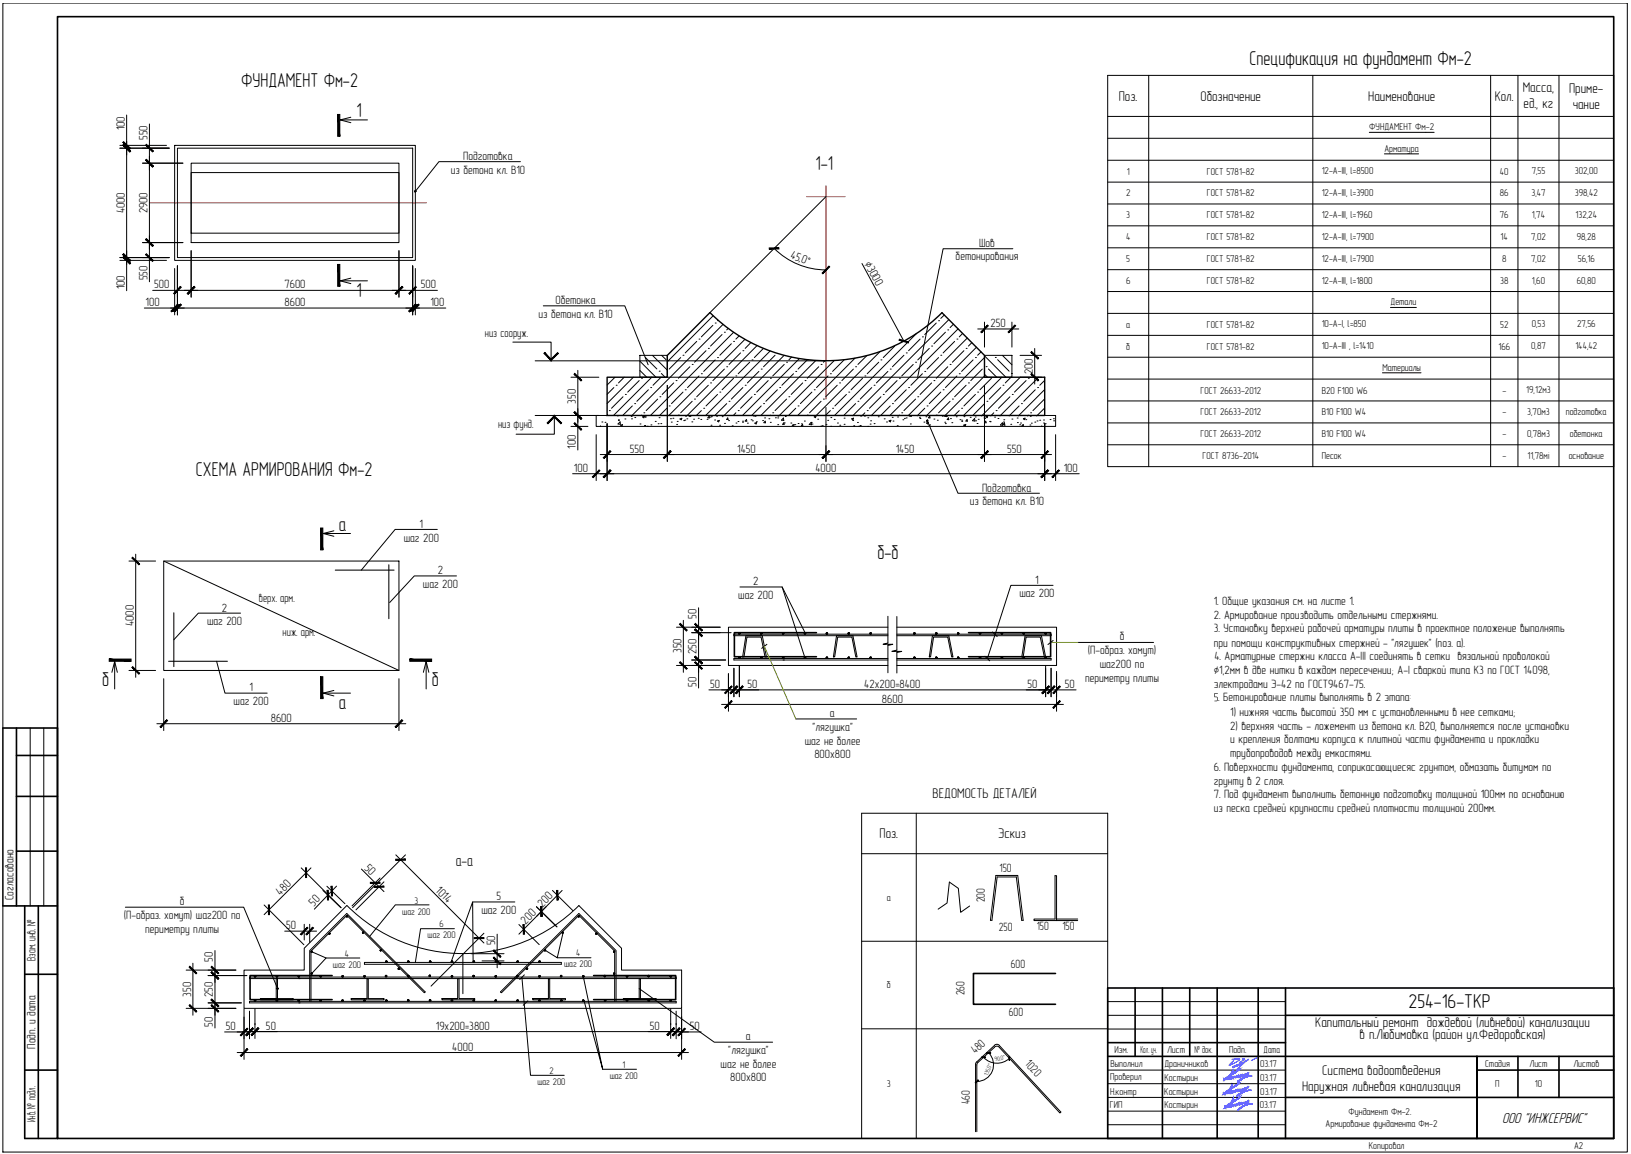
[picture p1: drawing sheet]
<svg xmlns="http://www.w3.org/2000/svg" width="594mm" height="420mm" viewBox="0 0 594 420" stroke-linecap="round" stroke-linejoin="round" font-family="sans-serif">
<defs><g id="words">
<g font-size="7.3">
<text x="455.1" y="23.7">Спецификация на фундамент Фм-2</text>
<text x="87.8" y="31.8">ФУНДАМЕНТ Фм-2</text>
<text x="129.9" y="42.7">1</text>
<text x="297" y="61.9">1-1</text>
<text x="129.9" y="108">1</text>
<text x="71.4" y="173.2">СХЕМА АРМИРОВАНИЯ Фм-2</text>
<text x="123.4" y="193.3">а</text>
<text x="319.6" y="203.4">б-б</text>
<text x="37.2" y="249.7">б</text>
<text x="157.3" y="249.7">б</text>
<text x="123.4" y="258.1">а</text>
<text x="513.1" y="367.2">254-16-ТКР</text>
</g>
<text font-size="5.8" x="166" y="315.1">а-а</text>
<text font-size="5.5" x="547.1" y="408.8">ООО &quot;ИНЖСЕРВИС&quot;</text>
<g font-size="5.1">
<text x="554.6" y="33.5">Масса,</text>
<text x="571.5" y="33.8">Приме-</text>
<text x="407.5" y="36.7">Поз.</text>
<text x="437.3" y="36.7">Обозначение</text>
<text x="498.4" y="36.7">Наименование</text>
<text x="544.4" y="36.7">Кол.</text>
<text x="555" y="39.3">ед., кг</text>
<text x="572.8" y="39.6">чание</text>
<text x="339.7" y="290.5">ВЕДОМОСТЬ ДЕТАЛЕЙ</text>
<text x="320.4" y="305.2">Поз.</text>
<text x="363.6" y="305.2">Эскиз</text>
<text x="479.1" y="373.9">Капитальный ремонт дождевой (ливневой) канализации</text>
<text x="495.2" y="378.4">в п.Любимовка (район ул.Федоровская)</text>
<text x="481.6" y="391.4">Система водоотведения</text>
<text x="474.3" y="397.2">Наружная ливневая канализация</text>
</g>
<g font-size="4.4">
<text x="45.5" y="47.5" transform="rotate(-90 45.5 47.5)">100</text>
<text x="53.7" y="51" transform="rotate(-90 53.7 51)">550</text>
<text x="168.7" y="58.3">Подготовка</text>
<text x="164.2" y="63.2">из бетона кл. В10</text>
<text x="45.5" y="77.7" transform="rotate(-90 45.5 77.7)">4000</text>
<text x="53.7" y="77.7" transform="rotate(-90 53.7 77.7)">2900</text>
<text x="356.6" y="89.8">Шов</text>
<text x="287.6" y="93.8" transform="rotate(22 287.6 93.8)">45,</text>
<text x="291.6" y="95.4" transform="rotate(22 291.6 95.4)">0°</text>
<text x="348.1" y="94.8">бетонирования</text>
<text x="314.8" y="96.1" transform="rotate(62 314.8 96.1)">∅3000</text>
<text x="45.5" y="105.4" transform="rotate(-90 45.5 105.4)">100</text>
<text x="53.7" y="102.1" transform="rotate(-90 53.7 102.1)">550</text>
<text x="56.1" y="105">500</text>
<text x="103.6" y="105">7600</text>
<text x="153.3" y="105">500</text>
<text x="53" y="111.4">100</text>
<text x="103.6" y="111.4">8600</text>
<text x="156.7" y="111.4">100</text>
<text x="202.3" y="110.8">Обетонка</text>
<text x="196.2" y="115.8">из бетона кл. В10</text>
<text x="360.8" y="119.1">250</text>
<text x="176.6" y="122.6">низ сооруж.</text>
<text x="376.2" y="136.2" transform="rotate(-90 376.2 136.2)">200</text>
<text x="209.8" y="147" transform="rotate(-90 209.8 147)">350</text>
<text x="181.4" y="155.9">низ фунд.</text>
<text x="209.8" y="163.4" transform="rotate(-90 209.8 163.4)">100</text>
<text x="229.4" y="164.8">550</text>
<text x="268.5" y="164.8">1450</text>
<text x="326.3" y="164.8">1450</text>
<text x="366.9" y="164.8">550</text>
<text x="209.1" y="171.8">100</text>
<text x="297" y="171.8">4000</text>
<text x="387.5" y="171.8">100</text>
<text x="357.7" y="179">Подготовка</text>
<text x="353.3" y="184">из бетона кл. В10</text>
<text x="147.1" y="197.2">шаг 200</text>
<text x="152.9" y="192.2">1</text>
<text x="159.5" y="209.1">2</text>
<text x="154" y="214.1">шаг 200</text>
<text x="274.3" y="213.1">2</text>
<text x="377.1" y="212.5">1</text>
<text x="94.3" y="219.1">верх. арм.</text>
<text x="268.9" y="218.1">шаг 200</text>
<text x="371.3" y="217.5">шаг 200</text>
<text x="442.1" y="220.3">1. Общие указания см. на листе 1.</text>
<text x="75.4" y="227.6">шаг 200</text>
<text x="80.8" y="222.6">2</text>
<text x="253.7" y="225.4" transform="rotate(-90 253.7 225.4)">50</text>
<text x="442.1" y="225.2">2. Армирование производить отдельными стержнями.</text>
<text x="48.8" y="228" transform="rotate(-90 48.8 228)">4000</text>
<text x="102.9" y="231.6">ниж. арм.</text>
<text x="407.9" y="233.1">б</text>
<text x="442.1" y="230.2">3. Установку верхней рабочей арматуры плиты в проектное положение выполнять</text>
<text x="248.2" y="237.8" transform="rotate(-90 248.2 237.8)">350</text>
<text x="253.7" y="238.1" transform="rotate(-90 253.7 238.1)">250</text>
<text x="396.2" y="238.3">(П-образ. хомут)</text>
<text x="442.1" y="235.4">при помощи конструктивных стержней - &quot;лягушек&quot; (поз. а).</text>
<text x="400.6" y="243.3">шаг200 по</text>
<text x="442.2" y="245.4">∅1,2мм в две нитки в каждом пересечении; А-I сваркой типа К3 по ГОСТ 14098,</text>
<text x="442.3" y="240.4">4. Арматурные стержни класса А-III соединять в сетки вязальной проволокой</text>
<text x="90.8" y="251.7">1</text>
<text x="253.7" y="250" transform="rotate(-90 253.7 250)">50</text>
<text x="258.7" y="250.5">50</text>
<text x="272.3" y="250.5">50</text>
<text x="314.8" y="250.5">42х200=8400</text>
<text x="374.3" y="250.5">50</text>
<text x="387.8" y="250.5">50</text>
<text x="395.3" y="248.3">периметру плиты</text>
<text x="442.1" y="250.4">электродами Э-42 по ГОСТ9467-75.</text>
<text x="85.1" y="256.7">шаг 200</text>
<text x="321.3" y="255.8">8600</text>
<text x="442.1" y="255.3">5</text>
<text x="443.8" y="255.3">. Бетонирование плиты выполнять в 2 этапа:</text>
<text x="98.6" y="262.8">8600</text>
<text x="302.3" y="261.1">а</text>
<text x="448.1" y="260.5">1) нижняя часть высотой 350 мм с установленными в нее сетками;</text>
<text x="295.9" y="266.1">&quot;лягушка&quot;</text>
<text x="448.1" y="265.7">2) верхняя часть - ложемент из бетона кл. В20, выполняется после установки</text>
<text x="293.1" y="271.1">шаг не более</text>
<text x="448.1" y="270.7">и крепления болтами корпуса к плитной части фундамента и прокладки</text>
<text x="448.1" y="275.7">трубопроводов между емкостями.</text>
<text x="296.6" y="276.1">800х800</text>
<text x="442.1" y="280.7">6. Поверхности фундамента, соприкасающиесяс грунтом, обмазать битумом по</text>
<text x="442.1" y="285.6">грунту в 2 слоя.</text>
<text x="442.1" y="290.6">7. Под фундамент выполнить бетонную подготовку толщиной 100мм по основанию</text>
<text x="442.1" y="295.6">из песка средней крупности средней плотности толщиной 200мм.</text>
<text x="132.5" y="316.2" transform="rotate(45 132.5 316.2)">50</text>
<text x="364.1" y="317.4">150</text>
<text x="4.9" y="327.8" transform="rotate(-90 4.9 327.8)">Согласовано</text>
<text x="65.5" y="329.5">б</text>
<text x="102.2" y="326.1" transform="rotate(-45 102.2 326.1)">480</text>
<text x="158.4" y="324.5" transform="rotate(45 158.4 324.5)">1014</text>
<text x="180.9" y="327.8">5</text>
<text x="358.7" y="328.6" transform="rotate(-90 358.7 328.6)">200</text>
<text x="45.1" y="334.6">(П-образ. хомут) шаг200 по</text>
<text x="114.3" y="330.2" transform="rotate(-46 114.3 330.2)">50</text>
<text x="175.3" y="332.8">шаг 200</text>
<text x="197.6" y="330.5" transform="rotate(-46 197.6 330.5)">200</text>
<text x="52.9" y="339.6">периметру плиты</text>
<text x="104.2" y="338.3">50</text>
<text x="191.5" y="336.7" transform="rotate(-45 191.5 336.7)">200</text>
<text x="363.8" y="338.9">250</text>
<text x="377.6" y="338.8">150</text>
<text x="387" y="338.8">150</text>
<text x="180.4" y="344.2" transform="rotate(-90 180.4 344.2)">50</text>
<text x="13" y="349.8" transform="rotate(-90 13 349.8)">Взам. инв. №</text>
<text x="77.6" y="350.2" transform="rotate(-90 77.6 350.2)">50</text>
<text x="368.2" y="352.3">600</text>
<text x="69.6" y="362.9" transform="rotate(-90 69.6 362.9)">350</text>
<text x="77.6" y="362.9" transform="rotate(-90 77.6 362.9)">250</text>
<text x="351.3" y="362.4" transform="rotate(-90 351.3 362.4)">260</text>
<text x="367.5" y="369.8">600</text>
<text x="77.6" y="373.8" transform="rotate(-90 77.6 373.8)">50</text>
<text x="82.3" y="375">50</text>
<text x="96.9" y="374.9">50</text>
<text x="158.8" y="374.9">19х200=3800</text>
<text x="236.7" y="374.9">50</text>
<text x="251.3" y="375">50</text>
<text x="13" y="381.8" transform="rotate(-90 13 381.8)">Подп. и дата</text>
<text x="164.7" y="382.5">4000</text>
<text x="265.3" y="383.8">&quot;лягушка&quot;</text>
<text x="271.6" y="378.8">а</text>
<text x="355.4" y="383.7" transform="rotate(-43 355.4 383.7)">480</text>
<text x="262.5" y="388.8">шаг не более</text>
<text x="373.2" y="387.5" transform="rotate(47 373.2 387.5)">1020</text>
<text x="266" y="393.8">800х800</text>
<text x="353.3" y="402.1" transform="rotate(-90 353.3 402.1)">460</text>
<text x="13" y="408.6" transform="rotate(-90 13 408.6)">Инв. № подл.</text>
</g>
<g font-size="3.6">
<text x="498.8" y="47.4">ФУНДАМЕНТ Фм-2</text>
<text x="504.3" y="55.3">Арматура</text>
<text x="410.4" y="63.6">1</text>
<text x="439.6" y="63.6">ГОСТ 5781-82</text>
<text x="481.4" y="63.4">12-А-III, l=8500</text>
<text x="546.3" y="63.6">40</text>
<text x="557.9" y="63.4">7,55</text>
<text x="573.6" y="63.4">302,00</text>
<text x="410.2" y="71.5">2</text>
<text x="439.6" y="71.5">ГОСТ 5781-82</text>
<text x="481.4" y="71.3">12-А-III, l=3900</text>
<text x="546.3" y="71.5">86</text>
<text x="557.8" y="71.3">3,47</text>
<text x="573.6" y="71.3">398,42</text>
<text x="410.2" y="79.5">3</text>
<text x="439.6" y="79.5">ГОСТ 5781-82</text>
<text x="481.4" y="79.3">12-А-III, l=1960</text>
<text x="546.3" y="79.5">76</text>
<text x="558" y="79.3">1,74</text>
<text x="573.9" y="79.3">132,24</text>
<text x="410.2" y="87.5">4</text>
<text x="439.6" y="87.5">ГОСТ 5781-82</text>
<text x="481.4" y="87.3">12-А-III, l=7900</text>
<text x="546.6" y="87.5">14</text>
<text x="557.7" y="87.3">7,02</text>
<text x="574.4" y="87.3">98,28</text>
<text x="410.2" y="95.4">5</text>
<text x="439.6" y="95.4">ГОСТ 5781-82</text>
<text x="481.4" y="95.3">12-А-III, l=7900</text>
<text x="547.1" y="95.4">8</text>
<text x="557.7" y="95.3">7,02</text>
<text x="574.7" y="95.3">56,16</text>
<text x="410.2" y="103.4">6</text>
<text x="439.6" y="103.4">ГОСТ 5781-82</text>
<text x="481.4" y="103.2">12-А-III, l=1800</text>
<text x="546.4" y="103.4">38</text>
<text x="558" y="103.2">1,60</text>
<text x="574.4" y="103.2">60,80</text>
<text x="506.5" y="111.1">Детали</text>
<text x="410.2" y="119.4">а</text>
<text x="439.6" y="119.4">ГОСТ 5781-82</text>
<text x="481.4" y="119.1">10-А-I, l=850</text>
<text x="546.4" y="119.4">52</text>
<text x="557.9" y="119.1">0,53</text>
<text x="574.4" y="119.1">27,56</text>
<text x="410.2" y="127.3">б</text>
<text x="439.6" y="127.3">ГОСТ 5781-82</text>
<text x="481.4" y="127.1">10-А-III , l=1410</text>
<text x="545.8" y="127.3">166</text>
<text x="557.7" y="127.1">0,87</text>
<text x="573.8" y="127.1">144,42</text>
<text x="503.5" y="134.9">Материалы</text>
<text x="437.3" y="143.3">ГОСТ 26633-2012</text>
<text x="481.4" y="143.3">B20 F100 W6</text>
<text x="547.2" y="143.3">-</text>
<text x="555.9" y="143.1">19,12м3</text>
<text x="437.3" y="151.2">ГОСТ 26633-2012</text>
<text x="481.4" y="151.2">B10 F100 W4</text>
<text x="547.2" y="151.2">-</text>
<text x="556.3" y="151">3,70м3</text>
<text x="570.3" y="151.2">подготовка</text>
<text x="437.3" y="159.2">ГОСТ 26633-2012</text>
<text x="481.4" y="159.2">B10 F100 W4</text>
<text x="547.2" y="159.2">-</text>
<text x="556.2" y="159">0,78м3</text>
<text x="571.8" y="159.2">обетонка</text>
<text x="438" y="167.1">ГОСТ 8736-2014</text>
<text x="481.4" y="167.1">Песок</text>
<text x="547.2" y="167.1">-</text>
<text x="556.4" y="167">11,78м³</text>
<text x="571.4" y="167.1">основание</text>
<text x="323" y="328">а</text>
<text x="323.1" y="359.9">б</text>
<text x="406" y="383.4">Изм.</text>
<text x="415.4" y="383.4">Кол. уч.</text>
<text x="425.1" y="383.4">Лист</text>
<text x="435" y="383.4">№ док.</text>
<text x="447.7" y="383.4">Подп.</text>
<text x="460.3" y="383.4">Дата</text>
<text x="404.5" y="388.4">Выполнил</text>
<text x="424.1" y="388.6">Драничников</text>
<text x="459" y="388.6">03.17</text>
<text x="540.9" y="388.3">Стадия</text>
<text x="557.1" y="388.3">Лист</text>
<text x="573.1" y="388.3">Листов</text>
<text x="323.1" y="395.8">3</text>
<text x="404.4" y="393.3">Проверил</text>
<text x="424.2" y="393.6">Костырин</text>
<text x="459" y="393.6">03.17</text>
<text x="544.6" y="395.8">П</text>
<text x="559" y="395.8">10</text>
<text x="404.3" y="398.7">Н.контр</text>
<text x="424.1" y="398.7">Костырин</text>
<text x="459" y="398.7">03.17</text>
<text x="404.2" y="403.5">ГИП</text>
<text x="424.1" y="403.5">Костырин</text>
<text x="458.8" y="403.5">03.17</text>
<text x="491.2" y="406">Фундамент Фм-2.</text>
<text x="482.8" y="410.2">Армирование фундамента Фм-2</text>
<text x="498.6" y="418.2">Копировал</text>
<text x="573.3" y="418.2">A2</text>
</g>
<g font-size="3.5">
<text x="150.9" y="329">3</text>
<text x="146.5" y="333">шаг 200</text>
<text x="155.7" y="341.6">шаг 200</text>
<text x="160.1" y="337.6">6</text>
<text x="121.3" y="352.3">шаг 200</text>
<text x="125.6" y="348.3">4</text>
<text x="205.5" y="352.2">шаг 200</text>
<text x="209.8" y="348.2">4</text>
<text x="226.7" y="388.8">1</text>
<text x="195.7" y="395">шаг 200</text>
<text x="200.1" y="391">2</text>
<text x="222.1" y="392.8">шаг 200</text>
</g>
<g font-size="2.2">
<text x="360.8" y="389.1" transform="rotate(-67 360.8 389.1)">0°</text>
<text x="362.5" y="386.4" transform="rotate(-12 362.5 386.4)">90,</text>
<text x="364.7" y="386" transform="rotate(-12 364.7 386)">0°</text>
<text x="359.8" y="391.6" transform="rotate(-67 359.8 391.6)">135,</text>
</g>
</g></defs>
<!-- layer: 0 -->
<g fill="none" stroke="#000" stroke-width=".36">
<path d="M1 1.1h591.7v418.4h-591.7zM403.5 27.4h184.3v142.5h-184.3zM418.4 27.4v142.5M478.2 27.4v142.5M543 27.4v142.5M552.9 27.4v142.5M567.8 27.4v142.5M43.7 53.9h17.9M43.7 52.9h16.9M46.1 41.9v14.5M46.1 51.4v44.9M51.9 59.4h14.7"/>
<path d="M54.4 45.1v16.8M54.4 56.9v33.9M63.6 52.9h87.7v41.9h-87.7zM64.6 53.9h85.7v39.9h-85.7zM69.6 59.4h75.7v28.9h-75.7zM123.9 43.7h9.9M127.8 42.7l-3.9 1 3.9 1M189.6 58.9h-29.7l-8.5 10.6M403.5 42.4h184.3M403.5 50.3h184.3M403.5 58.3h184.3M498.8 48.2h23.6"/>
<path d="M504.3 56h12.4M69.6 62.8h75.7v22.1h-75.7zM300.8 71.6l-42.2 42.2M403.5 66.3h184.3M403.5 74.3h184.3M43.7 93.8h17.9M43.7 94.8h16.9M46.1 91.3v14.5M51.9 88.3h14.7M54.4 85.8v16.8M63.6 97.8v16.9M64.6 96.8v17.9"/>
<path d="M69.6 91.3v16.9M145.3 91.3v16.9M150.3 96.8v17.9M151.3 97.8v16.9M282 90.5a26.7 26.7 0 0 0 18.9 7.8M314 95.9l15.2 28.3M368.9 90.6h-25.4l-9.3 46.7M403.5 82.2h184.3M403.5 90.2h184.3M403.5 98.2h184.3M52.6 112.2h14.5M55.6 105.7h16.5"/>
<path d="M62.1 112.2h90.7M67.1 105.7h80.7M123.9 102.2h9.9M127.8 101.3l-3.9 .9 3.9 1.1M142.8 105.7h16.5M147.8 112.2h14.6M197.9 111.4h29.7l8.5 21.4M259.7 118.5l-4.2 4.2M259.7 115l-16.6 16.7M260.5 117.6h.1M261.5 116.6l-.1 .2M263.3 118.1l-33.1 33.1"/>
<path d="M265.2 119.6l-.5 .5M341 117.6l-4.2 4.2M341.9 116.8h.1M343.9 114.7l-1.2 1.2M345.6 116.4l-35 35M347.3 118l-1.2 1.3M349 119.7l-31.7 31.7M356.1 119.8h15M358.6 117.3v9.1M368.6 117.3v9.1M403.5 106.1h184.3M403.5 114.1h184.3"/>
<path d="M506.5 111.9h9.4M186.8 124.6h13.9v6.4M194.9 131.4h105.9M208 137.3h10.1M210.5 134.8v19M224 137.4l-2.9 2.8M227.4 137.3l-2.1 2.1M230.7 137.3l-9.6 9.6M232.8 138.6l-4.2 4.2M233.1 129.4h10v7.9h-10zM233.1 131.5l5.8 5.8M233.1 134.9l2.5 2.4"/>
<path d="M233.7 137.7h.1M235.1 130.1l4.2 4.2M237.4 137.3l-13.9 13.9M237.6 129.4l5.5 5.4M240.1 135.1h.1M240.8 137.3l-2.9 3M240.9 136l1.4 1.3M241 129.4l1.6 1.6M243.1 137.3h115.5M245.4 139.4l-4.2 4.2M246.2 138.6h.1M247.9 130.2l-4.2 4.2"/>
<path d="M248.8 129.3h.1M251.3 133.5l-4.2 4.2M252.1 132.7h.1M253.8 124.3l-4.2 4.2M254.6 123.5h.1M254.6 136.9l-4.2 4.2M255.5 136.1h.1M257.2 127.7l-4.2 4.2M258 126.8h.1M258.8 139.4h.1M260.5 131l-4.2 4.2M261.4 130.2h.1"/>
<path d="M263 121.8l-4.2 4.2M263.8 121h.1M263.8 134.4l-4.1 4.2M264.7 133.5h.1M266.4 125.2l-4.2 4.1M267.2 124.3h.1M267.2 121l-30.2 30.2M267.2 137.7l-4.2 4.2M268 136.9h.1M269.2 122.3l-1.2 1.2M269.7 128.5l-4.2 4.2M270.6 127.7h.1"/>
<path d="M271.3 123.6l-27.6 27.6M273.1 131.9l-4.2 4.2M273.5 124.7l-2.1 2.1M273.9 131h.1M275.7 125.8l-25.4 25.4M276.4 135.2l-4.2 4.2M277.3 134.4h.1M278.1 126.8l-3.3 3.4M279.8 138.6l-4.2 4.2M280.5 127.8l-23.5 23.5M280.6 137.7h.1M282.3 129.3l-4.2 4.2"/>
<path d="M285.6 129.4l-21.8 21.9M285.7 132.7l-4.2 4.2M286.5 131.9h.1M288.3 130l-1 1M289 136.1l-4.2 4.2M289.8 135.2h.1M291.2 130.6l-20.7 20.7M292.4 139.4l-4.2 4.2M293.2 138.6h.1M294.1 131l-3.4 3.4M297.2 131.2l-20.1 20.1M298.2 133.5l-4.2 4.2"/>
<path d="M299.1 132.7h.1M300.4 131.4l-.5 .5M301.6 136.9l-4.2 4.2M302.5 136.1h.1M303.9 131.3l-20.1 20M305.8 139.4h.1M307.5 131l-4.2 4.2M310.8 134.4l-4.2 4.2M311.4 130.4l-20.9 20.9M311.6 133.5h.1M314.2 137.7l-4.2 4.2M315 136.9h.1"/>
<path d="M315.8 129.5l-3.3 3.2M320.1 131.9l-4.2 4.2M320.5 128l-23.2 23.3M320.9 131h.1M323.4 135.2l-4.2 4.2M324.3 134.4h.1M325.9 126l-4.2 4.2M326.8 138.6l-4.2 4.2M327.6 137.7h.1M329.3 129.3l-4.2 4.2M330.1 128.5h.1M332.6 132.7l-4.1 4.2"/>
<path d="M333.5 131.9h.1M333.9 121.4l-30 29.9M335.1 123.5l-4.2 4.2M336 122.7h.1M336 136.1l-4.2 4.2M336.8 135.2h.1M338.5 126.8l-4.2 4.2M339.3 126h.1M339.3 139.4l-4.2 4.2M340.2 138.6h.1M341.9 130.2l-4.2 4.2M342.7 129.3h.1"/>
<path d="M344.4 121l-4.2 4.2M345.2 120.1h.1M345.2 133.5l-4.2 4.2M346.1 132.7h.1M347.7 124.3l-4.2 4.2M348.6 123.5h.1M348.6 136.9l-4.2 4.2M349.4 136.1h.1M350.6 121.4l-1.2 1.3M351.1 127.7l-4.2 4.2M351.9 126.8h.1M352.3 123.1l-28.3 28.3"/>
<path d="M352.7 139.4h.1M354 124.8l-1.3 1.2M354.4 131l-4.1 4.2M355.3 130.2h.1M355.7 126.4l-25 25M357.4 128.1l-1.3 1.2M357.8 134.4l-4.2 4.2M358.6 129.4h10v7.9h-10zM358.6 136.3l1.1 1M358.6 129.6l7.8 7.7M358.6 130.2l-21.2 21.2M358.6 136.9l-14.5 14.5"/>
<path d="M359.2 133.5h.1M360 134.3l3 3M361.1 137.7l-4.2 4.2M362.5 130.1h.1M363.4 131l4.2 4.1M364.9 137.3l-14.1 14.1M365.1 129.4l3.5 3.4M368.2 137.3l-2 2.1M368.4 136h.1M368.5 129.4l.1 .1M371.5 137.3h7.9M371.5 129.4h7.9"/>
<path d="M371.6 137.3l-14.1 14.1M373.7 138.6l-4.2 4.2M374.6 137.7h.1M376.9 126.9v12.9M378.3 137.3l-14.1 14.1M380.5 138.5l-1.8 1.8M403.5 122.1h184.3M403.5 130.1h184.3M403.5 138h184.3M503.5 135.7h14.1M194.9 151.3h23.2M201.9 151.6v6.5h-13.9"/>
<path d="M208 155.3h6.2M210.5 148.8v15M217.2 151.3h167.3v4h-167.3zM217.2 158.3v16.7M218.6 155.3h.2M219.2 153.6h.1M220.4 153.8h.1M220.8 151.3h.1M221.1 154.3v20.7M221.9 149.5h.1M223.6 141.1l-2.5 2.5M224.4 140.3h.1"/>
<path d="M224.9 151.4h.1M225.1 154.4l.8-.8 .1 .9zM225.2 153.1h.1M225.2 152.8h.1M226.1 154.8l.6-.2-.1 .6zM226.9 144.5l-4.2 4.1M227.6 152.5h.1M227.8 143.6h.1M229.9 151.6h.1M230 152.5h.1M230.3 147.8l-3.4 3.4M231.2 147h.1"/>
<path d="M231.2 152h.1M233.1 154.4h.1M233.7 151.1l-.1 .1M234 151.8l.7-.3-.2 .6zM234.5 150.3h.1M234.7 155h.1M234.9 155h.1M235 151.8h.1M235.9 155.3h.1M236.2 141.9l-4.2 4.2M237 141.1h.1M237.1 154.7h.1"/>
<path d="M238.7 153.4h.1M239.6 145.3l-4.2 4.2M239.7 154.3h.1M240.1 152.1h.1M240.4 144.5h.1M240.7 154.2h.1M242.9 148.6l-2.6 2.6M243.1 140.3v27.7M243.7 147.8h.1M244.2 152.5h.1M244.5 153.7h.1M245.1 152.3h.1"/>
<path d="M246.5 154.5h.1M246.7 153.4h.1M247.1 151.1h.1M247.7 152.5l.7-.2-.3 .5zM248.8 142.8l-4.2 4.2M249 153.1h.1M249.4 153h.1M249.6 141.9h.1M249.7 151.5h.1M250.2 152.5h.1M251.2 151.3l-.2 .2 .6 .1-.1-.3M252 153.6h.1"/>
<path d="M252.1 146.1l-4.2 4.2M252.6 152.6h.1M253 145.3h.1M254.3 152.3h.1M255.3 152.7h.1M255.5 149.5l-1.8 1.7M256.3 148.6h.1M257.5 152.7h.1M258 140.3l-4.2 4.2M258.3 151.6l.1 .6-.6-.1zM258.6 151.9h.1M259 154.8h.1"/>
<path d="M259.1 151.7h.1M260.3 152.9h.1M261 151.5h.1M261.3 153.3l.7-.3-.2 .6zM261.4 143.6l-4.2 4.2M262.1 154.8h.1M262.2 142.8h.1M263 151.7h.1M263.9 154.1h.1M264.7 147l-4.2 4.1M265.1 152.2l.1 .6-.5-.1zM265.4 153.1h.1"/>
<path d="M265.5 146.1h.1M266.7 155h.1M268 150.3l-.9 1M268.1 154h.1M268.8 153.5h.1M268.9 149.5h.1M270.5 153.7h.1M270.5 153.3h.1M270.6 141.1l-4.2 4.2M271.4 140.3h.1M271.9 152.8l.1 .5h-.6zM272.2 154.1h.1"/>
<path d="M273.6 152.8h.1M273.9 144.5l-4.2 4.1M274.1 153.2h.1M274.6 151.3l.7 .2v-.2M274.8 143.6h.1M274.9 154.1l.7-.3-.2 .6zM275.5 153.6h.1M277.3 147.8l-3.5 3.5M277.8 153.1h.1M278.1 147h.1M278.5 152.2h.1M278.7 153.3l.1 .6h-.6z"/>
<path d="M280.1 152.5h.1M280.6 153.8h.1M280.6 151.1l-.1 .2M281.5 150.3h.1M282.4 152.1h.1M283.2 141.9l-4.2 4.2M283.3 154.6h.1M283.3 152.2h.1M283.4 151.5h.1M283.4 151.3h.1M284 141.1h.1M285.4 152.2l.1 .9-.9-.1z"/>
<path d="M285.5 153.9l.1 .6h-.5zM285.7 154h.1M286 151.7h.1M286.5 145.3l-4.2 4.2M287.3 144.5h.1M288.1 154h.1M288.6 154.8l.6-.2-.1 .5zM289.5 154.6h.1M289.8 148.6l-2.6 2.7M290.7 147.8h.1M290.7 154.2h.1M291.9 154.3h.1"/>
<path d="M292.3 154.5l.1 .6h-.5zM293 153.3h.1M294 151.1h.1M295.5 153.8h.1M295.5 153.8l.1 .9-.8-.2zM295.7 142.8l-4.2 4.2M295.8 154.4h.1M296.6 141.9h.1M296.6 151.8l.6-.3-.2 .6zM297.8 152.6h.1M299 155.3h.2M299.1 146.1l-4.2 4.2"/>
<path d="M299.5 155h.1M299.9 145.3h.1M300.8 154.6h.1M300.8 148.4v19.6M301.5 153h.1M302.5 149.5l-1.9 1.8M302.5 155.2h.1M302.6 152h.1M303.3 148.6h.1M303.9 152.7h.1M305 140.3l-4.2 4.2M305 154h.1"/>
<path d="M305.9 154.8h.1M307.5 154.5h.1M307.5 152.2h.1M307.6 151.3h.1M308.3 143.6l-4.2 4.2M309.1 142.8h.1M309.8 151.3h.1M310.2 152.5l.7-.3-.2 .6zM310.6 153.1h.1M311 155.2h.1M311 155h.1M311.6 147l-4.1 4.1"/>
<path d="M312.3 153.8h.1M312.5 146.1h.1M312.8 155.2h.1M313.3 154.9h.1M313.5 151.5h.1M314.9 151.5h.1M315 150.3l-1 1.1M315.9 149.5h.1M316 155.3h.1M316.1 152.1h.1M316.9 154.4h.1M317.1 153.2h.1"/>
<path d="M317.5 141.1l-4.2 4.2M318.4 140.3h.1M318.4 154.2h.1M319.9 151.7h.1M320.9 144.5l-4.2 4.1M321.7 143.6h.1M322.1 152.5h.1M322.9 153.6h.1M323.8 153.3l.7-.3-.2 .6zM323.9 153.3h.1M324.3 147.8l-3.6 3.6M325 151.9h.1"/>
<path d="M325.1 147h.1M325.3 153.3h.1M326.8 155h.1M326.9 151.8h.1M327.6 151.1l-.2 .3M328.5 150.3h.1M328.9 152.8h.1M329.4 152.3h.1M330.1 152.2h.1M330.1 141.9l-4.2 4.2M330.9 141.1h.1M331.6 154.4h.1"/>
<path d="M331.6 151.3l-.2 .2 .6 .1-.1-.3M333.5 145.3l-4.2 4.2M334.3 144.5h.1M334.9 152.1h.1M335 151.4h.1M335.1 152.4h.1M336.5 153.7h.1M336.8 148.6l-2.7 2.8M337.3 151.7h.1M337.5 154l.6-.2-.2 .6zM337.7 147.8h.1M337.8 153.3l11.1 26.3h29.7"/>
<path d="M338.2 151.3h.1M338.4 155h.1M338.6 154.7h.1M338.7 151.6v.6l-.5-.1zM340.2 152.6h.1M341 151.1h.1M341.4 153h.1M342.7 142.8l-4.2 4.2M343.2 151.5h.1M343.5 141.9h.1M344.1 153.7h.1M344.3 154.2h.1"/>
<path d="M344.4 151.3l-.3 .3 .9 .1-.1-.4M345.3 152.8h.1M345.5 152.2l.1 .6-.6-.1zM345.9 151.3h.1M346.1 146.1l-4.2 4.2M346.2 152.4h.1M346.7 153.9h.1M346.9 145.3h.1M348.3 151.7h.1M349.4 149.5l-1.9 1.9M349.7 152.8h.1M350.3 148.6h.1"/>
<path d="M350.3 153.4h.1M350.3 153h.1M351 154.8h.1M351.1 154.8l.7-.3-.2 .6zM351.1 151.7h.1M351.9 140.3l-4.2 4.2M352.2 152.8l.2 .5h-.6zM353.4 151.9h.1M355 152.4l.1 .9-.9-.1zM355.2 151.8h.1M355.3 143.6l-4.2 4.2M355.4 153.2h.1"/>
<path d="M355.9 154.2h.1M356.1 142.8h.1M356.3 152.7h.1M358.4 152.2h.1M358.6 140.3v27.7M358.6 147l-4.2 4.1M358.7 152.3h.1M359.1 153.3l.1 .6h-.6zM359.1 151.7l.6-.2-.1 .6zM359.5 146.1h.1M360.5 153.4h.1M360.7 153.6h.1"/>
<path d="M362 150.3l-1.1 1.1M362.3 151.9h.1M362.8 149.5h.1M363.5 152.4h.1M364.5 141.1l-4.2 4.2M365.1 153.9l.1 1-.8-.2zM365.3 140.3h.1M365.5 153.6h.1M365.6 152.8h.1M365.7 154.8h.1M365.9 153.9l.1 .6h-.6zM367.9 144.5l-4.2 4.1"/>
<path d="M368.2 154.5h.1M368.6 152.6h.1M368.7 143.6h.1M370.5 152.2h.1M370.6 153.9h.1M371.2 147.8l-3.6 3.6M371.4 154.7h.1M371.7 154h.1M372.1 147h.1M372.7 154.5l.1 .6h-.6zM372.7 152.5l.7-.3-.2 .6zM373.6 152.8h.1"/>
<path d="M374.6 151.1l-.3 .3M375.1 154.7h.1M375.3 151.6h.1M375.4 150.3h.1M375.7 154.1h.1M376.9 153.7h.1M377.1 141.9l-4.2 4.2M377.7 153.3h.1M377.9 141.1h.1M378.7 153h.1M379.4 155.3h.1M380.1 154h.1"/>
<path d="M380.1 152.9h.1M380.4 145.3l-4.2 4.2M380.5 141.8l-9.6 9.6M380.5 148.6l-2.9 2.8M380.5 154.3v20.7M380.7 154.3h.1M382.5 152.8h.1M383.7 152.5h.1M383.8 153.2h.1M384.5 158.3v16.7M403.5 146h184.3M403.5 154h184.3"/>
<path d="M208.6 172.5h15M218.6 165.5h164.4M218.6 172.5h164.4M378 172.5h15.1M403.5 161.9h184.3M117.7 194.2h10M121.6 193.3l-3.9 .9 3.9 1.1M159.3 192.8h-15.4l-12.3 14.8M47 204.3h9.7M49.4 201.8v44.8M59.6 204.3h85.7v39.8h-85.7zM59.6 204.3l85.7 39.8"/>
<path d="M166.3 209.7h-15.4l-9 9.7M269.5 213.7h15.4l8.3 16.6M284.9 213.7l8.4 26 .2-.1M383.6 213.1h-15.4l-8.6 26.6M87.6 223.2h-15.4l-8.9 9.7M246.4 228.4h15.9M248.9 225.9v18.9M252 230.3h14.3M254.5 221.3v11.5M254.5 227.9v22.6M269.2 230.3l-.2 .2M269.2 239.2l-.2 .2"/>
<path d="M269.3 230.3l-.3 .3M269.4 230.3l-.3 .5M269.4 239.2l-.4 .4M269.4 239.2l-.3 .4M269.5 230.4l-.4 .4M269.5 239.3l-.4 .4M269.5 230.5l-.4 .4M269.6 230.6l-.4 .3M269.6 230.7l-.2 .2M269.6 239.4l-.4 .3 .4-.2M269.6 239.6l-.2 .1M271.7 231.5h6l1.5 7.7h-.5l-1.5-7.2h-5.1l-1.1 7.2h-.5z"/>
<path d="M277.2 230.3l-.2 .2M277.2 230.9l.3-.3-.2 .3M277.2 239.2l-.2 .2M277.3 230.3l-.3 .3M277.3 239.2l-.3 .3M277.4 230.3l-.4 .4M277.4 239.2l-.4 .4M277.5 230.4l-.4 .4 .4-.3M277.5 239.3l-.4 .4 .4-.4M277.5 230.7l-.1 .2M277.5 239.4l-.3 .3M277.6 239.5l-.3 .2"/>
<path d="M279.3 234.6l-1.9 1.5M285.1 230.8l.3-.4-.3 .5M285.1 230.3l-.1 .2M285.1 239.2l-.1 .2M285.2 230.3l-.2 .3M285.2 239.2l-.2 .3M285.3 230.3l-.3 .4 .4-.3M285.3 239.2l-.3 .4 .4-.4M285.4 239.3l-.3 .4M285.5 230.7l-.2 .2M285.5 239.4l-.4 .3M285.5 230.6l-.3 .3"/>
<path d="M285.5 239.5l-.3 .2M293.1 230.3l-.2 .2M293.1 230.9l.4-.3-.3 .3M293.1 239.2l-.2 .2M293.2 230.3l-.3 .3M293.2 239.2l-.3 .3M293.3 230.3l-.4 .4 .5-.3M293.3 239.2l-.4 .4M293.4 239.2l-.4 .5 .4-.4M293.4 230.4l-.3 .5M293.5 230.7l-.2 .2M293.5 239.4l-.4 .3"/>
<path d="M293.5 239.5l-.3 .2M300.9 239.5l.3-.3-.3 .4M301.1 230.3l-.2 .2M301.1 239.2l-.2 .2M301.3 230.3l-.4 .4M301.3 230.4l-.4 .4M301.3 239.2l-.3 .5M301.4 230.4l-.4 .5M301.4 239.3l-.4 .4M301.4 230.6l-.3 .3M301.4 230.7l-.1 .2M301.4 239.4l-.3 .3"/>
<path d="M301.4 239.6l-.1 .1M304.7 231.5h6l1.5 7.7h-.5l-1.4-7.2h-5.2l-1.1 7.2h-.4zM309.1 230.9l.3-.3-.3 .3M309.1 239.2l-.2 .2M309.1 230.3l-.3 .3M309.1 239.2l-.3 .3M309.2 230.3l-.3 .4M309.2 239.2l-.3 .4M309.4 230.4l-.5 .4 .5-.3M309.4 239.3l-.5 .4 .5-.4M309.4 239.4l-.3 .3M309.4 239.6l-.2 .1"/>
<path d="M317 230.3l-.1 .2M317 239.2l-.1 .2M317.1 230.3l-.2 .3M317.1 239.2l-.2 .3M317.2 230.3l-.3 .4 .4-.3M317.2 239.2l-.3 .4M317.3 239.2l-.4 .5M317.3 230.4l-.3 .5M317.4 230.6l-.4 .3M317.4 239.3l-.4 .4M317.4 239.4l-.4 .3M317.4 239.6l-.2 .1"/>
<path d="M317.4 230.6l-.3 .3M323.4 228.4h-58.1v13.9h58.1M323.4 224.4v9.7l-1.8 .5h3.6l-1.8 .4v10M323.4 230.9h-56.1v.6h56.1M323.4 239.7h-56.1v.6h56.1M326.7 228.4h58.1v13.9h-58.1M326.7 224.5v12.2l-1.8 .5h3.6l-1.8 .4v7.4M326.7 230.9h56.1v.6h-56.1M326.7 239.7h56.1v.6h-56.1M332.8 230.7l.3-.4-.2 .5M332.9 230.3l-.1 .2M332.9 239.2l-.1 .2"/>
<path d="M333.1 230.3l-.3 .3M333.1 239.2l-.3 .3M333.1 239.2l-.3 .4M333.2 239.3l-.3 .4M333.3 230.5l-.4 .4M333.3 239.3l-.4 .4M333.3 230.6l-.3 .3M333.3 230.7l-.2 .2M333.3 239.4l-.3 .3M333.3 239.6l-.2 .1M339.6 231.5h6l1.5 7.7h-.4l-1.5-7.2h-5.2l-1.1 7.2h-.4zM340.9 230.3l-.1 .2"/>
<path d="M340.9 239.2l-.1 .2M341 230.3l-.3 .3M341 239.2l-.3 .3M341.1 230.3l-.3 .4M341.1 239.2l-.3 .4M341.3 230.5l-.5 .3M341.3 230.6l-.4 .3M341.3 230.7l-.2 .2M341.3 239.3l-.5 .4M341.3 239.4l-.4 .3M341.3 239.6l-.2 .1M341.3 239.5l-.3 .2"/>
<path d="M348.8 230.8l.4-.4-.3 .5M348.9 230.3l-.2 .2M348.9 239.2l-.2 .2M349 230.3l-.3 .3M349 239.2l-.3 .3M349.1 230.3l-.4 .4 .5-.3M349.1 239.2l-.4 .4 .5-.4M349.2 239.3l-.3 .4M349.2 230.7l-.1 .2M349.2 239.4l-.3 .3M349.3 230.6l-.3 .3M349.3 239.5l-.3 .2"/>
<path d="M356.9 230.3l-.2 .2M356.9 230.9l.3-.3-.3 .3M356.9 239.2l-.2 .2M357 230.3l-.3 .3M357.1 230.3l-.4 .5M357.1 239.2l-.4 .4 .4-.4M357.2 230.4l-.4 .4 .4-.3M357.2 239.3l-.4 .4M357.2 230.7l-.1 .2M357.2 239.4l-.3 .3M357.2 239.5l-.3 .2M357.2 239.6l-.1 .1"/>
<path d="M358.8 238.9l1.7 1.7M361.5 230.1l1.7 1.6M364.6 230.7l.4-.4-.3 .5M364.6 239.6l.4-.4-.3 .5M364.8 230.3l-.1 .2M364.8 239.2l-.1 .2M364.9 239.2l-.3 .3M365.1 230.4l-.3 .5M365.2 239.3l-.4 .4M365.2 230.6l-.3 .3M365.2 230.7l-.2 .2M365.2 239.4l-.3 .3"/>
<path d="M365.2 239.6l-.2 .1M372.7 239.7l.5-.4-.4 .4M372.8 230.3l-.2 .2M372.9 239.2l-.2 .2M372.9 230.3l-.3 .3M373 230.3l-.4 .4M373.1 239.2l-.5 .3M373.1 230.4l-.4 .4M373.2 230.5l-.4 .4M373.2 230.7l-.2 .2M373.2 230.6l-.3 .3M373.2 239.4l-.3 .3"/>
<path d="M373.2 239.5l-.3 .2 .3-.1M373.4 231.5h5.9l1.6 7.7h-.5l-1.5-7.2h-5.2l-1 7.2h-.5zM380.6 230.5l.2-.2-.2 .3M380.9 239.2l-.3 .3M380.9 230.3l-.3 .4 .4-.3M381 239.2l-.4 .4 .5-.4M381.1 230.4l-.4 .5M381.1 230.7l-.1 .2M381.1 239.3l-.4 .4M381.2 230.6l-.4 .3M381.2 239.3l-.4 .4M381.2 239.4l-.4 .3"/>
<path d="M381.2 239.5l-.3 .2M383.6 233.2l-1.9 1.5M392.6 233.9h27.6M40.8 244.8l1-4 .9 4M41.8 240.8v10M47 244.1h9.7M59.6 247.1v18.9M78.9 240.8l3 11.6h15.4M117.7 252.4h10M121.6 251.4l-3.9 1 3.9 1M145.3 247.1v18.9M154.2 244.8l1-4 1 4"/>
<path d="M155.2 240.8v10M246.4 242.3h15.9M252 240.3h12.3M258.2 251.2h125.2M262.8 256.5h124.5M264.8 251.2h11.6M265.3 245.3v13.7M267.3 243.3v10.4M269.3 242.5v11.2M380.4 251.2h11.6M380.9 242.5v11.2M382.8 243.3v10.4"/>
<path d="M384.8 244.4v14.6M1 265.1v64.7M11 265.1v64.7M15.9 265.1v64.7M57.1 263.5h90.7M289.9 261.8h22.1M313.8 296.1h89.7v118.4h-89.7zM333.7 296.1v118.4M109.7 316l14.5 14.5M113.3 316l-17.1 17M131.6 316.4l8.3 8.2M138.4 319.7l-10.2 10.1"/>
<path d="M144.2 311.2l32.1 32.1M147.7 311.2l-19.3 19.3M313.8 310.8h89.7M362.7 318.7h8l2 16.4h-.6l-1.9-15.8h-7l-1.9 15.8h-.5zM384.3 318.8h.5v16.4h-8.2v-.6h7.7zM45.7 330.3h43.1l12.2 29.5M96.2 329.5l14.5 14.5M103.7 339h11.6M110.8 336.5v5.7M112.8 336.5v6.6M117.6 324.2l6.6 6.3M119.1 322.7l6.5 6.3"/>
<path d="M120 339.7l-.3 .3M120.1 339.7l-.3 .4M120.2 339.8l-.3 .4M120.2 340l-.2 .2M122.6 322.6l-8.1 8.4M126.1 333.6l.3-.2-.3 .3M126.2 333.8l.4-.3-.3 .4M126.3 329.7l-15.5 15.5v8h-21.9v13.9h159.4v-13.9h-21.9v-8l-15.6-15.5M126.4 329.7a59.8 59.8 0 0 0 84.5 0M126.6 333.6l-.2 .3M132.2 339.3l-.2 .2M132.3 339.3l-.3 .3"/>
<path d="M132.3 339.4l-.3 .3M132.4 339.4l-.3 .3M132.4 339.4l-.3 .4 .3-.3M132.4 339.6l-.2 .2M139.9 321.1l-10.2 10.2M156.3 329.5h-12.3l-9.4 11.4M165.5 338.1h-12.3l-1.9 12.3M172.2 328.4h15.3M176.3 339.8l-19.3 19.2M189 336.6l7.4 7.3M195.4 330.1l7.4 7.4M199 330.1l-10 10"/>
<path d="M201.2 324.2l7.5 7.4M204.8 324.2l-9.4 9.4M204.9 339.3l-.2 .2M205 339.3l-.3 .3M205 339.8l-2 8.9-4.3-2.6M205.1 339.4l-.3 .3M205.1 339.4l-.3 .3 .4-.3M205.2 339.6l-.2 .2M210.7 333.4l-.1 .2M210.8 333.4l-.2 .3M210.9 333.4l-.2 .5M211 333.6l-.2 .3"/>
<path d="M211 333.7l-.1 .2M217.2 339.7l-.3 .3M217.3 339.7l-.3 .3M217.3 339.7l-.3 .4M217.4 339.9l-.3 .3M217.5 339.9l-.3 .3M353.2 329.9l-3.3 2.3-.8-8.8-3.3-2.2-.8 7.6-3.3 2.2M384.8 335.2h7.7M384.8 334.6h7.7M67.8 353.2h18.1M70.3 350.7v18.9M75.8 355.2h14.1"/>
<path d="M78.3 346.1v11.6M78.3 352.7v21.6M90.9 355.7h155.4v.6h-155.4zM92.8 355.2l-.1 .2M92.9 355.2l-.3 .3M93 355.2l-.4 .4M93 355.2l-.3 .5 .4-.4M93.2 355.4l-.4 .3M93.2 355.6l-.2 .1M100.7 355.7l.4-.4-.4 .4M100.8 355.2l-.2 .2M100.9 355.2l-.3 .3"/>
<path d="M101 355.2l-.4 .4M101.1 355.4l-.3 .3M101.1 355.6l-.1 .1M108.7 355.2l-.1 .2M108.7 355.7l.4-.3-.3 .3M108.8 355.2l-.2 .3M108.9 355.2l-.3 .4M109 355.2l-.4 .4M109 355.3l-.3 .4M109.1 355.3l-.4 .4M109.1 355.6l-.1 .1M113.5 354.2l-.2 .2"/>
<path d="M113.5 346.5l5.3 2.3-5.3 5.7M113.6 346.3l-.3 .3M113.6 354.3l-.3 .2M113.7 346.3l-.4 .3M113.7 354.3l-.4 .3M113.7 346.3l-.3 .4M113.7 354.3l-.3 .4M113.7 346.4l-.3 .3M113.7 354.4l-.2 .3M113.8 354.5l-.2 .2M113.8 346.6l-.2 .1M116.7 355.2l-.2 .2"/>
<path d="M116.8 355.2l-.3 .3M116.9 355.2l-.3 .4M117 355.3l-.4 .4M117.1 355.4l-.4 .3M117.1 355.6l-.2 .1M118.8 348.8h12.2M124.7 355.2l-.2 .2M124.7 355.7l.3-.3-.2 .3M124.8 355.2l-.3 .3M124.9 355.2l-.4 .4 .4-.4M125 355.3l-.4 .4M125 355.6l-.1 .1"/>
<path d="M132.7 355.2l-.2 .2M132.7 355.2l-.3 .3M132.7 350.4h71.8v.7h-71.8zM132.8 355.2l-.3 .4 .4-.4M133 355.3l-.5 .4M133 355.6l-.2 .1M133 355.3l-.3 .4M133 355.4l-.3 .3M138.6 345.8l-.2 .2M138.7 345.8l-.3 .3M138.8 345.8l-.3 .4 .4-.3M138.9 346l-.3 .3"/>
<path d="M138.9 346l-.2 .3M140.4 350.2l.3-.3-.3 .3M140.5 355.1l-.2 .2M140.6 355.1l-.3 .3M140.6 349.9l-.2 .1M140.7 355.1l-.3 .4M140.8 355.2l-.4 .4 .4-.4M140.9 355.3l-.4 .4M140.9 355.5l-.2 .2M140.9 349.9l-.4 .4M141 350l-.4 .4 .4-.4M141 350.2l-.2 .2"/>
<path d="M145.2 352.4l-.2 .2M145.4 352.4l-.4 .4M145.4 352.5l-.4 .4M145.5 352.5l-.3 .5M145.6 352.7l-.3 .3M148.4 350.2l.4-.3-.4 .4M148.5 350.3l.4-.3-.4 .4M148.6 349.9l-.2 .1M148.6 355.1l-.2 .2M148.6 355.7l.4-.4-.3 .4M148.7 349.9l-.3 .3M148.7 355.1l-.3 .3"/>
<path d="M148.8 355.1l-.4 .4M148.9 355.2l-.4 .4M149 350l-.4 .4M149 350.1l-.3 .3M149 350.2l-.2 .2M149 355.5l-.2 .2M156.4 355l-.1 .2M156.5 355l-.2 .3M156.6 349.9l-.2 .1M156.6 355l-.3 .4M156.7 349.9l-.3 .3M156.7 355.1l-.4 .3"/>
<path d="M156.7 349.9l-.2 .5 .4-.4M156.7 355.1l-.4 .4M156.8 355.1l-.4 .4M156.8 355.2l-.4 .4M156.8 355.4l-.2 .2M156.9 350.1l-.2 .3M156.9 350.2l-.2 .2M164.5 349.9l-.1 .1M164.6 349.9l-.2 .2 7.8-21.7 .1 21.5M164.6 355.2l-.3 .3M164.7 349.9l-.3 .3M164.7 355.2l-.3 .4 .4-.4"/>
<path d="M164.8 349.9l-.4 .4 .4-.4M164.8 355.3l-.4 .4M164.9 350l-.4 .4M164.9 350.2l-.2 .2M164.9 355.6l-.2 .1M164.9 355.3l-.4 .4M164.9 355.4l-.4 .3M164.9 350.1l-.3 .3M168.6 347.2v14.6M171.6 347.2h12M172.4 355.1l-.2 .2M172.4 355.7l.3-.4-.2 .4"/>
<path d="M172.5 349.9l-.2 .1M172.6 355.1l-.4 .4 .4-.4M172.7 349.9l-.4 .3M172.7 355.2l-.4 .4M172.7 349.9l-.2 .5M172.7 355.5l-.1 .2M172.9 350.1l-.3 .3M172.9 350.2l-.2 .2M175.6 349.9h8M180.4 350l.2-.2-.2 .3M180.4 350.2l.4-.4-.3 .5M180.5 349.9h.1"/>
<path d="M180.5 355.2l-.2 .2M180.6 355.2l-.3 .3M180.7 355.2l-.4 .4M180.7 355.3l-.3 .4M180.8 355.4l-.3 .3M180.8 355.6l-.1 .1M180.9 350.1l-.4 .2M181.1 340.1v12.3M188.3 355.7l.4-.4-.3 .4M188.4 355.1l-.2 .3M188.5 349.9l-.2 .1M188.5 355.1l-.3 .4"/>
<path d="M188.6 355.1l-.4 .4M188.6 349.9l-.3 .3M188.6 355.2l-.3 .4M188.7 349.9l-.3 .5M188.8 350l-.3 .4 .3-.3M188.8 350.2l-.2 .2M190.1 355.9l3.1 35.6h12.3M191 354.9l-1.7 1.7M191.8 352.5h-.1M192 352.4l-.4 .4M192.1 352.5l-.4 .3M192.2 352.6l-.5 .3"/>
<path d="M192.2 352.7l-.3 .3M192.2 352.8l-.2 .2M196.4 349.9l-.2 .1M196.4 355.2l-.2 .2M196.5 349.9l-.3 .3M196.5 355.2l-.3 .3M196.6 349.9l-.4 .3M196.6 355.2l-.4 .4 .5-.3M196.7 349.9l-.4 .4M196.7 349.9l-.3 .5M196.8 350l-.4 .4M196.8 355.3l-.4 .4"/>
<path d="M196.8 355.6l-.2 .1M196.8 350.1l-.3 .3M196.8 355.4l-.3 .3M198.3 346l.3-.2-.3 .3M198.5 345.8l-.2 .2M198.7 345.8l-.3 .4M198.7 345.9l-.3 .3M198.7 346l-.3 .3M203 348.7h12.3M204.2 355.1l-.1 .2M204.4 355.1l-.3 .3M204.5 355.1l-.4 .4"/>
<path d="M204.5 355.1l-.3 .5 .4-.4M204.6 355.3l-.3 .4M204.6 355.5l-.1 .2M212.3 355.2l-.1 .2M212.4 355.7l.3-.3-.3 .3M212.5 355.2l-.3 .4 .4-.4M212.6 355.3l-.3 .4M212.7 355.6l-.2 .1 7 33.6-6.8-25M217.4 340l-.1 .2M220.2 355.1l-.2 .2M220.3 355.1l-.3 .3M220.4 355.1l-.4 .4"/>
<path d="M220.5 355.1l-.4 .5M220.5 355.2l-.3 .5M220.5 355.5l-.1 .2M220.6 355.4l-.3 .3M223.4 354.5l.3-.3-.2 .4M223.6 354.2l-.2 .2M223.6 346.3l-.2 .2M223.7 346.3l-.2 .3M223.8 354.3l-.3 .4 .4-.3M223.8 346.3l-.3 .4M223.8 346.4l-.3 .3 .4-.3M223.9 354.5l-.2 .2"/>
<path d="M223.9 346.5l-.2 .2M228.3 355.2l-.2 .2M228.3 355.7l.3-.3-.2 .3M228.4 355.2l-.3 .3M228.5 355.2l-.4 .4 .4-.4M228.6 355.3l-.4 .4M232.8 359.9l27.4 19.5h21.2M236.1 355.1l-.1 .2M236.2 355.7l.3-.4-.3 .4M236.3 355.1l-.3 .4M236.4 355.1l-.4 .4M236.4 355.2l-.3 .4"/>
<path d="M236.5 355.5l-.2 .2M244.2 355.2l-.2 .2M244.3 355.2l-.3 .3M244.4 355.2l-.4 .4M244.5 355.2l-.4 .5 .4-.4M244.6 355.4l-.4 .3M244.6 355.6l-.2 .1M313.8 342.7h89.7M67.8 367.1h18.1M75.8 365.1h12.1M81.8 375.7h9.1M88.4 375.6h12.6"/>
<path d="M88.9 367.3v18.4M90.4 375.6h156.4M90.9 364.6h155.4v.5h-155.4zM90.9 368.1v10.1M92.8 364l-.2 .2M92.9 367.3v10.8M92.9 364l-.3 .3M92.9 364l-.3 .4 .4-.3M93.1 364.1l-.4 .4M93.1 364.2l-.3 .4M93.2 364.3l-.3 .3M93.2 364.4l-.2 .2"/>
<path d="M94.9 363.6h5.7v-7.3h.5v7.3h5.7v.4h-11.9v-.4h5.7M100.6 364.4l.4-.4-.4 .5M100.7 364l-.1 .2M101 364.1l-.3 .4M101.1 364.2l-.3 .4 .3-.3M101.1 364.4l-.1 .2M108.7 364l-.1 .2M108.8 364l-.3 .3M108.9 364l-.3 .4M109 364.1l-.4 .4M109.1 364.2l-.4 .4M109.1 364.3l-.3 .3"/>
<path d="M109.1 364.4l-.2 .2M112.8 364.6v-18.5l13.5-13.5 28.6 28.6-.4 .3-28.1-28.2-13.1 13v18.3M116.5 364.2l.2-.2-.2 .3M116.6 364.5l.4-.4-.3 .4M116.9 364l-.4 .4 .5-.3M117 364.2l-.3 .4 .4-.3M124.7 364l-.2 .2M124.8 364l-.3 .3M124.8 364l-.3 .4M124.9 364.1l-.3 .4 .4-.3M125 364.2l-.3 .4M125 364.4l-.1 .2"/>
<path d="M127.9 363.6h5.8v-7.3h.4v7.3h5.8v.4h-12v-.4h5.8M132.4 364.4l.4-.4-.3 .5M132.6 364l-.2 .2M132.7 364l-.3 .3M133 364.2l-.4 .3M133 364.2l-.3 .4 .3-.3M133 364.4l-.2 .2M140.6 364l-.2 .2M140.7 364l-.3 .3M140.8 364l-.4 .4 .4-.3M140.9 364.1l-.4 .4 .5-.3M141 364.2l-.4 .4"/>
<path d="M141 364.4l-.2 .2M141 364.3l-.3 .3M148.6 364l-.2 .1M148.8 364l-.4 .3M148.9 364l-.4 .5M148.9 364.1l-.3 .4M149 364.2l-.3 .3M156.5 364l-.1 .1M156.7 364l-.3 .3M156.8 364l-.4 .4M156.9 364.1l-.4 .4M156.9 364.3l-.2 .2"/>
<path d="M161 363.6h5.7v-7.3h.5v7.3h5.7v.4h-11.9v-.4h5.7M164.5 364l-.2 .2M164.6 364l-.3 .3M164.7 364l-.3 .5M164.8 364.1l-.3 .4M164.9 364.2l-.4 .4 .4-.3M164.9 364.4l-.2 .2M172.5 364l-.2 .2M172.6 364l-.3 .3M172.7 364l-.4 .4 .4-.3M172.8 364.2l-.4 .3M172.8 364.2l-.3 .4"/>
<path d="M172.8 364.4l-.1 .2M172.9 364.3l-.3 .3M180.5 364l-.2 .2M180.5 364l-.2 .3M180.7 364.1l-.4 .4M180.7 364.1l-.3 .4M180.8 364.2l-.3 .4M180.8 364.3l-.3 .3M188.4 364l-.2 .2M188.5 364l-.3 .3M188.6 364l-.4 .4M188.7 364.1l-.4 .4"/>
<path d="M188.7 364.1l-.3 .4M188.8 364.2l-.4 .4M188.8 364.3l-.3 .3M188.8 364.4l-.2 .2M192.3 364.4l-1.7 1.6M194 363.6h5.8v-7.3h.4v7.3h5.8v.4h-12v-.4h5.8M196.4 364l-.2 .2M196.5 364l-.3 .3M196.7 364.2l-.5 .2M196.8 364.2l-.4 .4 .4-.3M196.8 364.4l-.2 .2M204.5 364l-.3 .3"/>
<path d="M204.5 364l-.3 .4 .4-.3M204.7 364.1l-.5 .4M204.7 364.2l-.3 .4M204.8 364.3l-.3 .3M212.3 364l-.1 .2M212.4 364l-.2 .3M212.5 364l-.3 .4M212.6 364.1l-.4 .4 .5-.3M212.7 364.2l-.4 .4M212.7 364.4l-.2 .2M212.7 364.3l-.3 .3M220.1 364.3l.3-.3-.3 .4"/>
<path d="M220.3 364l-.2 .2M220.5 364.1l-.3 .4M220.6 364.2l-.4 .3M220.7 364.2l-.4 .4M220.7 364.4l-.2 .2M223.9 364.6v-18.3l-13.1-13-28.1 28.2-.4-.3 28.5-28.6 13.6 13.5v18.5M227.1 363.6h5.7v-7.3h.5v7.3h5.7v.4h-11.9v-.4h5.7M228.2 364l-.1 .2M228.4 364l-.3 .3M228.5 364l-.4 .5M228.5 364.1l-.3 .4M228.6 364.2l-.3 .4 .3-.3"/>
<path d="M228.6 364.4l-.1 .2M236.1 364.5l.4-.4-.3 .4M236.2 375.6h12.6M236.2 364l-.1 .2M236.3 364l-.3 .3M236.4 364l-.3 .4 .4-.3M236.6 364.2l-.4 .4M236.6 364.4l-.2 .2M236.6 364.3l-.3 .3M244.2 364l-.2 .2M244.3 364l-.3 .3M244.3 367.3v10.8"/>
<path d="M244.4 364l-.4 .4 .5-.3M244.5 364.1l-.4 .4M244.5 364.2l-.3 .4M244.5 364.4l-.1 .2M244.6 364.3l-.3 .3M246.3 375.7h9.1M246.3 368.1v10.1M248.3 367.3v18.4M313.8 374.6l154.4 .1M403.5 369.7h64.7M403.5 364.7h64.7M86.4 383.2h164.4"/>
<path d="M219.5 389.3h12.3M356.2 386.8l-.4 .9v24.3M358.3 385a6.7 6.7 0 0 0 9.4 .3M360.1 383.3a6.1 6.1 0 0 1 1.3 6.7 6.1 6.1 0 0 1-5.6 3.8M362.3 380.6l-6.6 6-.3 .7-.1 24.7M362.3 381.3l-6.1 5.6M362.3 380.5l1-.3 .7 .4 22.4 24.3-.3 .3-22.1-23.9-.7-.4-1 .3M403.5 389.6h64.7M403.5 394.6h64.7M403.5 399.6h64.7M403.5 404.6h64.7M403.5 409.5h64.7"/>
<circle cx="269.3" cy="230.6" r=".28"/>
<circle cx="269.3" cy="239.5" r=".28"/>
<circle cx="277.3" cy="230.6" r=".28"/>
<circle cx="277.3" cy="239.5" r=".28"/>
<circle cx="285.2" cy="239.5" r=".28"/>
<circle cx="285.2" cy="230.6" r=".28"/>
<circle cx="293.2" cy="239.5" r=".28"/>
<circle cx="293.2" cy="230.6" r=".28"/>
<circle cx="301.2" cy="239.5" r=".28"/>
<circle cx="301.2" cy="230.6" r=".28"/>
<circle cx="309.2" cy="230.6" r=".28"/>
<circle cx="309.2" cy="239.5" r=".28"/>
<circle cx="317.1" cy="230.6" r=".28"/>
<circle cx="317.1" cy="239.5" r=".28"/>
<circle cx="333.1" cy="230.6" r=".28"/>
<circle cx="333.1" cy="239.5" r=".28"/>
<circle cx="341" cy="239.5" r=".28"/>
<circle cx="341" cy="230.6" r=".28"/>
<circle cx="349" cy="230.6" r=".28"/>
<circle cx="349" cy="239.5" r=".28"/>
<circle cx="357" cy="230.6" r=".28"/>
<circle cx="357" cy="239.5" r=".28"/>
<circle cx="365" cy="239.5" r=".28"/>
<circle cx="365" cy="230.6" r=".28"/>
<circle cx="372.9" cy="239.5" r=".28"/>
<circle cx="372.9" cy="230.6" r=".28"/>
<circle cx="380.9" cy="230.6" r=".28"/>
<circle cx="380.9" cy="239.5" r=".28"/>
<circle cx="120" cy="339.9" r=".23"/>
<circle cx="126.4" cy="333.6" r=".23"/>
<circle cx="132.3" cy="339.5" r=".23"/>
<circle cx="205" cy="339.5" r=".23"/>
<circle cx="210.8" cy="333.6" r=".23"/>
<circle cx="217.2" cy="339.9" r=".23"/>
<circle cx="92.9" cy="355.5" r=".28"/>
<circle cx="100.9" cy="355.5" r=".28"/>
<circle cx="108.8" cy="355.5" r=".28"/>
<circle cx="113.5" cy="346.5" r=".23"/>
<circle cx="113.5" cy="354.4" r=".23"/>
<circle cx="116.8" cy="355.5" r=".28"/>
<circle cx="124.8" cy="355.5" r=".28"/>
<circle cx="132.8" cy="355.5" r=".28"/>
<circle cx="138.7" cy="346" r=".23"/>
<circle cx="140.6" cy="355.4" r=".28"/>
<circle cx="140.7" cy="350.1" r=".28"/>
<circle cx="145.3" cy="352.7" r=".28"/>
<circle cx="148.7" cy="350.1" r=".28"/>
<circle cx="148.7" cy="355.4" r=".28"/>
<circle cx="156.6" cy="355.3" r=".28"/>
<circle cx="156.7" cy="350.1" r=".28"/>
<circle cx="164.6" cy="355.5" r=".28"/>
<circle cx="164.6" cy="350.1" r=".28"/>
<circle cx="172.5" cy="355.4" r=".28"/>
<circle cx="172.6" cy="350.1" r=".28"/>
<circle cx="180.6" cy="355.5" r=".28"/>
<circle cx="180.7" cy="350" r=".28"/>
<circle cx="188.4" cy="355.4" r=".28"/>
<circle cx="188.6" cy="350.1" r=".28"/>
<circle cx="191.9" cy="352.7" r=".28"/>
<circle cx="196.5" cy="350.1" r=".28"/>
<circle cx="196.5" cy="355.5" r=".28"/>
<circle cx="198.6" cy="346" r=".23"/>
<circle cx="204.4" cy="355.4" r=".28"/>
<circle cx="212.5" cy="355.5" r=".28"/>
<circle cx="220.3" cy="355.4" r=".28"/>
<circle cx="223.7" cy="346.5" r=".23"/>
<circle cx="223.7" cy="354.4" r=".23"/>
<circle cx="228.4" cy="355.5" r=".28"/>
<circle cx="236.3" cy="355.4" r=".28"/>
<circle cx="244.4" cy="355.5" r=".28"/>
<circle cx="92.9" cy="364.3" r=".28"/>
<circle cx="100.9" cy="364.3" r=".28"/>
<circle cx="108.8" cy="364.3" r=".28"/>
<circle cx="116.8" cy="364.3" r=".28"/>
<circle cx="124.8" cy="364.3" r=".28"/>
<circle cx="132.8" cy="364.3" r=".28"/>
<circle cx="140.7" cy="364.3" r=".28"/>
<circle cx="148.7" cy="364.2" r=".28"/>
<circle cx="156.6" cy="364.2" r=".28"/>
<circle cx="164.6" cy="364.3" r=".28"/>
<circle cx="172.6" cy="364.3" r=".28"/>
<circle cx="180.6" cy="364.3" r=".28"/>
<circle cx="188.5" cy="364.3" r=".28"/>
<circle cx="196.5" cy="364.3" r=".28"/>
<circle cx="204.5" cy="364.3" r=".28"/>
<circle cx="212.4" cy="364.3" r=".28"/>
<circle cx="220.4" cy="364.3" r=".28"/>
<circle cx="228.4" cy="364.3" r=".28"/>
<circle cx="236.4" cy="364.3" r=".28"/>
<circle cx="244.3" cy="364.3" r=".28"/>
</g>
<g fill="#000" stroke="#000" stroke-width=".36">
<path d="M44.8 51.8l2.7 2.3-2.5-2.5zM44.8 51.8l2.7 2.3-.2 .2z"/>
<path d="M44.8 52.8l2.5 2.5 .2-.3zM45 52.5l2.5 2.5-2.7-2.2z"/>
<path d="M44.8 52.8l2.5 2.5 .2-.3zM45 52.5l2.5 2.5-2.7-2.2z"/>
<path d="M53.3 58.1l-.2 .2 2.7 2.3zM53.1 58.3l2.7 2.3-.3 .2z"/>
<path d="M53.1 52.8l2.4 2.5 .3-.3zM53.3 52.5l2.5 2.5-2.7-2.2z"/>
<path d="M123 41.7l.8 7.9v-7.9zM123 41.7l.8 7.9h-.8z"/>
<path d="M53.1 58.3l2.4 2.5 .3-.2zM53.1 58.3l.2-.2 2.5 2.5z"/>
<path d="M45 92.4l-.2 .3 2.7 2.2zM44.8 92.7l2.7 2.2-.2 .3z"/>
<path d="M45 92.4l-.2 .3 2.7 2.2zM44.8 92.7l2.7 2.2-.2 .3z"/>
<path d="M44.8 93.7l2.5 2.5 .2-.3zM45 93.4l2.5 2.5-2.7-2.2z"/>
<path d="M53.3 86.9l-.2 .3 2.7 2.2zM53.1 87.2l2.7 2.2-.3 .3z"/>
<path d="M53.3 92.4l-.2 .3 2.7 2.2zM53.1 92.7l2.7 2.2-.3 .3z"/>
<path d="M53.1 87.2l2.4 2.5 .3-.3zM53.1 87.2l.2-.3 2.5 2.5z"/>
<path d="M123 96.3l.8 7.9v-7.9zM123 96.3l.8 7.9h-.8z"/>
<path d="M280.2 90.6h3.5v-.3zM280.2 90.3h3.5l-3.5 .3z"/>
<path d="M299.5 99.4l.2 .3 2.2-2.8zM301.9 96.9l.3 .3-2.5 2.5z"/>
<path d="M64.8 110.8l-2.5 2.5 .2 .2zM64.8 110.8l.2 .2-2.5 2.5z"/>
<path d="M65.7 110.8l-2.2 2.7 2.5-2.5zM65.7 110.8l-2.2 2.7-.3-.2z"/>
<path d="M65.7 104.3l-2.2 2.8 2.5-2.5zM65.7 104.3l-2.2 2.8-.3-.3z"/>
<path d="M65.7 110.8l-2.2 2.7 2.5-2.5zM65.7 110.8l-2.2 2.7-.3-.2z"/>
<path d="M68.2 106.8l.3 .3 2.2-2.8zM70.7 104.3l.3 .3-2.5 2.5z"/>
<path d="M70.7 104.3l-2.2 2.8 2.5-2.5zM70.7 104.3l-2.2 2.8-.3-.3z"/>
<path d="M146.4 104.3l-2.4 2.5 .2 .3zM146.4 104.3l.3 .3-2.5 2.5z"/>
<path d="M146.4 104.3l-2.2 2.8 2.5-2.5zM146.4 104.3l-2.2 2.8-.2-.3z"/>
<path d="M148.9 113.3l.3 .2 2.2-2.7zM151.4 110.8l.3 .2-2.5 2.5z"/>
<path d="M148.9 106.8l.3 .3 2.2-2.8zM151.4 104.3l.3 .3-2.5 2.5z"/>
<path d="M148.9 113.3l.3 .2 2.2-2.7zM151.4 110.8l.3 .2-2.5 2.5z"/>
<path d="M152.4 110.8l-2.2 2.7 2.5-2.5zM152.4 110.8l-2.2 2.7-.3-.2z"/>
<path d="M359.7 118.4l-2.2 2.7 2.5-2.5zM359.7 118.4l-2.2 2.7-.3-.2z"/>
<path d="M203.1 128.4l.3 .3-2.7 2zM200.7 130.7v.6l2.7-2.6zM198.4 128.4l2.3 2.3v.6zM198.4 128.4l-.3 .3 2.6 2.6z"/>
<path d="M209.1 136.2l2.5 2.5 .3-.3zM209.4 135.9l2.5 2.5-2.8-2.2z"/>
<path d="M327.6 123.5l-.1 .4 3.4 .6zM327.5 123.9l3.4 .6v.4z"/>
<path d="M367.2 120.9l.2 .2 2.3-2.7zM369.7 118.4l.2 .2-2.5 2.5z"/>
<path d="M375.8 135.9l-.3 .3 2.8 2.2zM375.5 136.2l2.8 2.2-.3 .3z"/>
<path d="M375.5 128.2l2.5 2.5 .3-.2zM375.5 128.2l.3-.2 2.5 2.5z"/>
<path d="M201.9 151.9l2.4 2.4 .2-.3zM201.9 151.4l2.6 2.6-2.6-2.1zM201.9 151.4l-2.3 2.9 2.3-2.4zM201.9 151.4l-2.3 2.9-.3-.3z"/>
<path d="M209.4 149.9l-.3 .3 2.8 2.2zM209.1 150.2l2.8 2.2-.3 .3z"/>
<path d="M209.4 153.9l-.3 .2 2.8 2.3zM209.1 154.1l2.8 2.3-.3 .2z"/>
<path d="M209.1 150.2l2.5 2.5 .3-.3zM209.1 150.2l.3-.3 2.5 2.5z"/>
<path d="M218.3 171.1l-2.2 2.8 2.4-2.5zM218.3 171.1l-2.2 2.8-.3-.3z"/>
<path d="M219.7 173.6l.3 .3 2.2-2.8zM222.2 171.1l.3 .3-2.5 2.5z"/>
<path d="M222.2 164.1l-2.2 2.8 2.5-2.5zM222.2 164.1l-2.2 2.8-.3-.3z"/>
<path d="M222.2 171.1l-2.2 2.8 2.5-2.5zM222.2 171.1l-2.2 2.8-.3-.3z"/>
<path d="M241.7 166.6l.2 .3 2.3-2.8zM244.2 164.1l.2 .3-2.5 2.5z"/>
<path d="M244.2 164.1l-2.3 2.8 2.5-2.5zM244.2 164.1l-2.3 2.8-.2-.3z"/>
<path d="M299.5 166.6l.2 .3 2.2-2.8zM301.9 164.1l.3 .3-2.5 2.5z"/>
<path d="M301.9 164.1l-2.2 2.8 2.5-2.5zM301.9 164.1l-2.2 2.8-.2-.3z"/>
<path d="M357.2 166.6l.3 .3 2.2-2.8zM359.7 164.1l.3 .3-2.5 2.5z"/>
<path d="M359.7 164.1l-2.2 2.8 2.5-2.5zM359.7 164.1l-2.2 2.8-.3-.3z"/>
<path d="M381.6 164.1l-2.4 2.5 .2 .3zM381.6 164.1l.3 .3-2.5 2.5z"/>
<path d="M381.6 171.1l-2.4 2.5 .2 .3zM381.6 171.1l.3 .3-2.5 2.5z"/>
<path d="M381.6 171.1l-2.2 2.8 2.5-2.5zM381.6 171.1l-2.2 2.8-.2-.3z"/>
<path d="M383.1 173.6l.3 .3 2.2-2.8zM385.6 171.1l.3 .3-2.5 2.5z"/>
<path d="M116.8 192.2l.8 8v-8zM116.8 192.2l.8 8h-.8z"/>
<path d="M48.1 203.1l2.5 2.5 .2-.2zM48.3 202.9l2.5 2.5-2.7-2.3z"/>
<path d="M39.8 240l7.9 .8v-.8zM39.8 240l7.9 .8h-7.9z"/>
<path d="M149.3 240l7.9 .8v-.8zM149.3 240l7.9 .8h-7.9z"/>
<path d="M247.5 227.3l2.5 2.5 .3-.3zM247.5 227.3l.3-.3 2.5 2.5z"/>
<path d="M253.3 238.9l-.2 .3 2.7 2.2zM253.1 239.2l2.7 2.2-.2 .3z"/>
<path d="M253.1 229.2l2.7 2.3-2.5-2.5zM253.1 229.2l2.7 2.3-.2 .2z"/>
<path d="M253.1 229.2l2.5 2.5 .2-.2zM253.1 229.2l.2-.2 2.5 2.5z"/>
<path d="M253.1 227.3l2.5 2.5 .2-.3zM253.3 227l2.5 2.5-2.7-2.2z"/>
<path d="M48.3 242.7l-.2 .3 2.7 2.2zM48.1 243l2.7 2.2-.2 .3z"/>
<path d="M116.8 246.4l.8 8v-8zM116.8 246.4l.8 8h-.8z"/>
<path d="M247.5 241.2l2.8 2.2-2.5-2.5zM247.5 241.2l2.8 2.2-.3 .3z"/>
<path d="M253.1 241.2l2.7 2.2-2.5-2.5zM253.1 241.2l2.7 2.2-.2 .3z"/>
<path d="M253.1 239.2l2.5 2.5 .2-.3zM253.1 239.2l.2-.3 2.5 2.5z"/>
<path d="M265.9 252.3l.3 .2 2.2-2.7zM268.4 249.8l.3 .2-2.5 2.5z"/>
<path d="M266.4 249.8l-2.2 2.7 2.5-2.5zM266.4 249.8l-2.2 2.7-.3-.2z"/>
<path d="M266.4 255.1l-2.2 2.8 2.5-2.5zM266.4 255.1l-2.2 2.8-.3-.3z"/>
<path d="M267.9 252.3l.3 .2 2.2-2.7zM270.4 249.8l.3 .2-2.5 2.5z"/>
<path d="M268.4 249.8l-2.2 2.7 2.5-2.5zM268.4 249.8l-2.2 2.7-.3-.2z"/>
<path d="M270.4 249.8l-2.2 2.7 2.5-2.5zM270.4 249.8l-2.2 2.7-.3-.2z"/>
<path d="M379.5 252.3l.3 .2 2.2-2.7zM382 249.8l.3 .2-2.5 2.5z"/>
<path d="M381.5 252.3l.2 .2 2.3-2.7zM384 249.8l.2 .2-2.5 2.5z"/>
<path d="M382 249.8l-2.2 2.7 2.5-2.5zM382 249.8l-2.2 2.7-.3-.2z"/>
<path d="M383.5 257.6l.2 .3 2.3-2.8zM386 255.1l.2 .3-2.5 2.5z"/>
<path d="M383.5 252.3l.2 .2 2.3-2.7zM386 249.8l.2 .2-2.5 2.5z"/>
<path d="M384 249.8l-2.3 2.7 2.5-2.5zM384 249.8l-2.3 2.7-.2-.2z"/>
<path d="M60.8 262.1l-2.3 2.8 2.5-2.5zM60.8 262.1l-2.3 2.8-.2-.3z"/>
<path d="M143.9 264.6l.3 .3 2.2-2.8zM146.4 262.1l.3 .3-2.5 2.5z"/>
<path d="M111.3 316v3.5h.4zM111.3 316h.4v3.5z"/>
<path d="M144.2 313.2h3.5v-.4zM144.2 312.8h3.5l-3.5 .4z"/>
<path d="M97.8 329.5l.4 3.5v-3.5zM97.8 329.5l.4 3.5h-.4z"/>
<path d="M111.9 337.6l-2.2 2.8 2.5-2.5zM111.9 337.6l-2.2 2.8-.3-.3z"/>
<path d="M119.2 324.2l.5 3.5-.1-3.5zM119.2 324.2l.5 3.5h-.4z"/>
<path d="M120.6 322.7l.1 3.5h.4zM120.6 322.7h.4l.1 3.5z"/>
<path d="M136.3 322.7v.3l3.6-.3zM136.3 323l3.6-.3v.3z"/>
<path d="M134.9 321.6h3.5v-.4zM134.9 321.2h3.5l-3.5 .4z"/>
<path d="M190.6 336.6l.4 3.5v-3.5zM190.6 336.6l.4 3.5h-.4z"/>
<path d="M197 330.1v3.5h.4zM197 330.1h.3l.1 3.5z"/>
<path d="M197 330.1l.4 3.5-.1-3.5zM197 330.1l.4 3.5h-.4z"/>
<path d="M202.8 324.2v3.5h.4zM202.8 324.2h.4v3.5z"/>
<path d="M68.9 352.1l2.5 2.5 .3-.3zM69.2 351.8l2.5 2.5-2.8-2.2z"/>
<path d="M77.2 353.8l-.3 .3 2.8 2.2zM76.9 354.1l2.8 2.2-.3 .2z"/>
<path d="M76.9 354.1l2.5 2.4 .3-.2zM77.2 353.8l2.5 2.5-2.8-2.2z"/>
<path d="M76.9 352.1l2.5 2.5 .3-.3zM77.2 351.8l2.5 2.5-2.8-2.2z"/>
<path d="M111.4 340.1l.3 .3 2.2-2.8zM113.9 337.6l.3 .3-2.5 2.5z"/>
<path d="M172.7 341.4v.3l3.6-.3zM172.7 341.7l3.6-.3v.3z"/>
<path d="M179.9 348.5l-.2 .3 2.7 2.2zM179.7 348.8l2.7 2.2-.2 .2z"/>
<path d="M179.7 346.1l2.5 2.5 .2-.3zM179.7 346.1l.2-.3 2.5 2.5z"/>
<path d="M69.2 365.8l-.3 .2 2.8 2.3zM68.9 366l2.8 2.3-.3 .2z"/>
<path d="M77.2 365.8l-.3 .2 2.8 2.3zM76.9 366l2.8 2.3-.3 .2z"/>
<path d="M76.9 364l2.8 2.3-2.5-2.5zM76.9 364l2.8 2.3-.3 .2z"/>
<path d="M76.9 364l2.5 2.5 .3-.2zM76.9 364l.3-.2 2.5 2.5z"/>
<path d="M89.5 376.9l.3 .2 2.2-2.7zM92 374.4l.3 .2-2.5 2.5z"/>
<path d="M90 374.4l-2.2 2.7 2.5-2.5zM90 374.4l-2.2 2.7-.3-.2z"/>
<path d="M91.5 376.7l.3 .3 2.2-2.8zM94 374.2l.3 .3-2.5 2.5z"/>
<path d="M92 374.2l-2.2 2.8 2.5-2.5zM89.5 376.7l2.5-2.5-2.2 2.8z"/>
<path d="M94 374.2l-2.2 2.8 2.5-2.5zM91.5 376.7l2.5-2.5-2.2 2.8z"/>
<path d="M242.9 376.7l.3 .3 2.2-2.8zM245.4 374.2l.3 .3-2.5 2.5z"/>
<path d="M244.9 376.7l.3 .3 2.2-2.8zM247.4 374.2l.3 .3-2.5 2.5z"/>
<path d="M245.4 374.2l-2.2 2.8 2.5-2.5zM242.9 376.7l2.5-2.5-2.2 2.8z"/>
<path d="M246.9 376.9l.3 .2 2.2-2.7zM249.4 374.4l.3 .2-2.5 2.5z"/>
<path d="M247.4 374.4l-2.2 2.7 2.5-2.5zM247.4 374.4l-2.2 2.7-.3-.2z"/>
<path d="M90 381.8l-2.2 2.8 2.5-2.5zM90 381.8l-2.2 2.8-.3-.3z"/>
<path d="M246.9 384.3l.3 .3 2.2-2.8zM249.4 381.8l.3 .3-2.5 2.5z"/>
<path d="M356.3 393.2l-.9 1.1zM356.3 393.2l-1.1 1z"/>
<path d="M357.5 385l1.5 .1zM357.6 384.9h1.4z"/>
<path d="M359.4 383.4l1.4-.1zM359.4 383.3h1.4z"/>
<path d="M367.6 384.6l.1 1.4zM367.6 384.6l.1 1.4z"/>
</g>
<path d="M122.1 207.6h21.4M141.6 205.6v19.7M63.3 223.1v19.6M61.4 240.8h21.4" fill="none" stroke="#000" stroke-width=".38"/>
<g fill="none" stroke="#000" stroke-width=".59">
<path d="M20.9 6.1h566.9v408.4h-566.9zM297.4 230.3h-29.9v8.8h29.9M352.8 230.3h29.9v8.8h-29.9M1 265.1h19.9v149.4h-11.9v-84.7M6 265.1v64.7M6 275.1h14.9M6 290h14.9M6 309.9h14.9M1 329.8h19.9M14 329.8v84.7M9 354.7h11.9M121 355.2h-29.9v8.8h29.9"/>
<path d="M216.2 355.2h29.9v8.8h-29.9M384.5 354.4h-29.9v11.2h29.9M403.5 359.7h184.3v54.8h-184.3zM413.5 359.7v24.9M423.4 359.7v54.8M433.4 359.7v24.9M443.3 359.7v54.8M458.3 359.7v54.8M468.2 359.7v54.8M403.5 379.6h64.7M468.2 369.7h119.6M9 389.6h11.9"/>
<path d="M403.5 384.6h184.3M468.2 399.6h119.6M538 389.6h49.8M552.9 384.6v15M567.8 384.6v15M538 414.5v-29.9v29.9"/>
</g>
<path d="M278.4 235.3l11.5 26.5M382.7 233.9h9.9" fill="none" stroke="#8ab800" stroke-width=".36"/>
<path d="M54.6 73.8h100.7M293.8 71.6h14M300.8 67.6v77.7" fill="none" stroke="#f00" stroke-width=".36"/>
<path d="M258.6 113.8a59.7 59.7 0 0 0 84.5 0l15.5 15.6v7.9h21.9v14h-159.4v-14h22v-7.9l15.5-15.6" fill="none" stroke="#000" stroke-width=".51"/>
<g fill="#00f" stroke="#00f" stroke-width=".36">
<path d="M448.8 394.9v.3zM448.8 394.9v.3zM448.7 395.1v.2zM448.7 395.1l-.1 .2zM447.9 396.6l-.1 .2zM447.9 396.6l-.1 .2zM447.7 396.8v.1zM447.6 396.8l-.1 .3zM447.4 397l.2-.2zM447.4 397l-.1 .1zM447.3 397.1l.1-.1zM447.3 397.1l-.1 .2zM447.1 397.2l.2-.1zM447.1 397.2l-.2 .2zM446.9 397.4l.2-.2zM446.9 397.4l-.1 .1zM446.7 397.5l.2-.1zM446.7 397.5l-.1 .2zM446.5 397.6l.2-.1zM446.5 397.6l-.2 .2zM446.3 397.7l.2-.1zM446.3 397.7l-.1 .2zM446.1 397.9l.2-.2zM446.1 397.9l-.1 .1zM445.9 398l.2-.1zM445.9 398l-.1 .2z"/>
<path d="M445.7 398.2l.2-.1zM445.9 398.1l-.1 .1zM445.9 398.1l.3-.2zM445.9 398.2l.3-.3zM446.2 397.9l.4-.3zM446.2 397.9l.4-.3zM446.6 397.6l.6-.4zM446.6 397.7l.6-.5zM447.2 397.2l.7-.4zM447.2 397.3l.7-.5zM447.9 396.8l.7-.5zM448 396.8l.7-.5zM448.6 396.3l.8-.5zM448.7 396.3l.7-.5zM449.4 395.8l.7-.5zM449.4 395.9l.7-.6zM450.1 395.3l.5-.4zM450.1 395.4l.6-.4zM450.6 394.9l.4-.3zM450.7 395l.3-.4zM451.2 394.5l-.1 .2z"/>
<path d="M450.8 394.8l.3-.2zM450.8 394.7l.3-.1zM450.3 395.1l.5-.4zM450.2 395.1l.6-.4zM449.7 395.5l.6-.4zM449.6 395.4l.6-.3zM449 395.9l.7-.4zM448.9 395.9l.7-.5zM448.3 396.4l.7-.5zM448.3 396.3l.6-.4zM447.7 396.8l.6-.5zM447.7 396.8l.6-.5zM447.7 396.8l-.5 .4zM447.2 397.1l.5-.3zM447.2 397.1l-.3 .4zM447.2 397.1l-.3 .4zM446.9 397.4l-.1 .3zM446.9 397.4l-.2 .3zM446.7 397.7l.1 .1zM446.7 397.7l.1 .1zM447 397.9h.2zM447 398l.2-.1zM447.2 397.9h.3zM447.2 398l.3-.1zM447.5 397.9h.2zM447.5 398l.2-.1zM447.7 397.9l.2-.1zM447.7 397.9l.2-.1z"/>
<path d="M449 397.4h.2zM449 397.5l.2-.1zM449.2 397.4l.2-.1zM449.2 397.4l.2-.1zM449.4 397.3l.3-.1zM449.4 397.4l.3-.2zM449.7 397.2l.2-.1zM449.7 397.3l.2-.1zM449.9 397.1h.2zM449.9 397.2l.2-.1zM450.1 397.1l.1-.1zM450.2 397l-.1 .1z"/>
<path d="M450.2 397.3l.2-.1zM450.2 397.4l.2-.2zM450.4 397.2l.2-.1zM450.4 397.3l.2-.2zM450.6 397.1l.3-.1zM450.7 397.2l.2-.2zM450.9 397l.2-.1zM450.9 397.1l.2-.2zM451.1 396.9l.3-.1zM451.2 397l.2-.2zM451.4 396.8h.2zM451.4 396.9l.2-.1z"/>
<path d="M451.8 396.9l.2-.1zM451.8 397l.2-.2zM452 396.8h.2zM452 396.9l.3-.1zM452.2 396.8l.4-.2zM452.3 396.8l.3-.2zM452.6 396.6l.3-.1zM452.6 396.7l.3-.2zM452.9 396.5l.3-.2zM452.9 396.6l.3-.3zM453.2 396.3l.3-.1zM453.2 396.4l.4-.1zM453.5 396.2l.3-.1zM453.6 396.3l.2-.1zM453.8 396.1h.2zM453.8 396.2l.2-.1zM454 396.3l-.1 .2zM454 396.3l-.1 .2zM453.9 396.5l-.2 .2zM453.7 396.6l.2-.1zM453.7 396.6l-.2 .3zM453.7 396.6l-.2 .3zM453.5 396.8l-.3 .3zM453.5 396.8l-.3 .3zM453.2 397.1l-.2 .3zM452.9 397.3l.3-.2zM452.9 397.3l-.2 .3zM452.7 397.5l.2-.2zM452.7 397.5l-.3 .3zM452.4 397.8l.3-.3zM452.4 397.8l-.3 .2zM452.1 397.9l.3-.1zM452.1 397.9l-.2 .3zM451.9 398.2l.2-.3zM451.9 398.2l-.3 .2zM451.6 398.3l.3-.1zM451.6 398.3l-.2 .3zM451.3 398.5l.3-.2zM451.3 398.5l-.1 .2zM451.1 398.6l.2-.1zM451.1 398.6l-.1 .2zM451 398.8l.1-.2z"/>
<path d="M450.9 398.7l-.1 .2zM450.9 398.7l.1-.1zM451 398.6l-.1 .2zM451 398.6l.3-.2zM451.1 398.7l.2-.3zM451.3 398.4l.4-.2zM451.4 398.5l.3-.3zM451.7 398.2l.4-.3zM451.7 398.2l.4-.3zM452.1 397.9l.5-.2zM452.1 398l.5-.3zM452.6 397.7l.6-.3zM452.7 397.8l.5-.4zM453.2 397.4l.6-.2zM453.2 397.5l.6-.2zM453.8 397.2l.6-.1zM453.8 397.3l.6-.2zM454.4 397.1l.6-.2zM454.4 397.1l.6-.2zM455 396.9h.7zM455 397l.7-.1z"/>
<path d="M449.1 389.7v.2zM449.1 389.7v.2zM449 389.9v.2zM449 389.9l-.1 .2zM448.8 390.2v.3zM448.8 390.2v.3zM448.2 391.4l-.1 .2zM448.2 391.4l-.1 .2zM448 391.6v.1zM447.9 391.6l-.1 .3zM447.7 391.8l.2-.2zM447.7 391.8l-.1 .1zM447.6 391.9l.1-.1zM447.6 391.9l-.2 .2zM447.4 392l.2-.1zM447.4 392l-.2 .2zM447.2 392.1l.2-.1zM447.2 392.1l-.2 .2zM447 392.3l.2-.2zM447 392.3l-.1 .1zM446.8 392.4l.2-.1zM446.6 392.6l.3-.2zM446.6 392.5l.2-.1zM446.6 392.5l-.2 .2zM446.4 392.7l.2-.2zM446.4 392.7l-.1 .1zM446.2 392.8l.2-.1zM446.2 392.8l-.1 .2zM446.1 392.9l.1-.1z"/>
<path d="M446 393l.2-.1zM446.2 392.9l-.1 .1zM446.2 392.9l.2-.2zM446.4 392.7l-.2 .3zM446.4 392.7l.5-.3zM446.5 392.7l.4-.3zM446.9 392.4l.6-.4zM446.9 392.5l.6-.5zM447.5 392l.7-.4zM447.5 392.1l.7-.5zM448.2 391.6l.7-.5zM448.2 391.6l.8-.5zM448.9 391.1l.8-.5zM449 391.1l.7-.5zM449.7 390.6l.7-.5zM449.7 390.7l.7-.6zM450.4 390.1l.5-.4zM450.4 390.2l.6-.4zM450.9 389.7l.4-.3zM451.3 389.4l-.3 .4zM451.3 389.4l.2-.1zM451.5 389.3l-.2 .2z"/>
<path d="M451 389.6l.4-.2zM451 389.5l.4-.1zM450.5 389.9l.5-.4zM450.5 389.9l.5-.4zM449.9 390.3l.6-.4zM449.9 390.2l.6-.3zM449.3 390.7l.6-.4zM449.2 390.7l.7-.5zM448.6 391.2l.7-.5zM448.5 391.1l.7-.4zM448 391.6l.5-.5zM448 391.6l.5-.5zM448 391.6l-.5 .4zM447.4 391.9l.6-.3zM447.4 391.9l-.2 .4zM447.4 391.9l-.2 .3zM447.2 392.2l-.1 .3zM447.2 392.2l-.1 .3zM447 392.4l.1 .2zM447 392.4l.1 .2zM447.1 392.7h.2zM447.3 392.7h.2zM447.3 392.8l.2-.1zM447.5 392.7h.3zM447.5 392.8l.3-.1zM447.8 392.7h.2zM447.8 392.8l.2-.1zM448 392.7h.2z"/>
<path d="M449.1 392.3l.2-.1zM449.3 392.2l.2-.1zM449.3 392.3l.2-.2zM449.5 392.1h.2zM449.5 392.2l.2-.1zM449.7 392.1l.2-.1zM449.7 392.1h.2zM449.9 392l.3-.1zM449.9 392.1l.3-.2zM450.2 391.9h.2zM450.2 392l.2-.1zM450.4 391.9l.1-.1zM450.4 391.9l.1-.1z"/>
<path d="M450.5 392.1l.2-.1zM450.5 392.1l.2-.1zM450.7 392l.2-.1zM450.7 392.1l.2-.2zM450.9 391.9l.3-.1zM451 392l.2-.2zM451.2 391.8l.2-.1zM451.2 391.9l.2-.2zM451.4 391.7l.3-.1zM451.5 391.8l.2-.2zM451.7 391.6h.2zM451.7 391.7l.2-.1z"/>
<path d="M452.1 391.7l.2-.1zM452.1 391.8l.2-.2zM452.3 391.6h.2zM452.3 391.7l.3-.1zM452.5 391.6l.4-.2zM452.6 391.6l.3-.2zM452.9 391.4l.3-.1zM452.9 391.5l.3-.2zM453.2 391.3l.3-.2zM453.2 391.3l.3-.1zM453.5 391.1l.3-.1zM453.5 391.2l.3-.2zM453.8 391l.3-.1zM453.8 391l.3-.1zM454.1 390.9h.2zM454.1 391l.2-.1zM454.3 391l.1-.1zM454.3 391.1l-.1 .2zM454.3 391.1l-.1 .2zM454.1 391.3l-.1 .2zM454.1 391.3l-.1 .2zM454 391.4l-.2 .3zM454 391.4l-.2 .3zM453.8 391.6l-.3 .3zM453.8 391.6l-.3 .3zM453.5 391.9l-.3 .2zM453.2 392.1l.3-.2zM453.2 392.1l-.2 .3zM453 392.3l.2-.2zM453 392.3l-.3 .3zM452.7 392.6l.3-.3zM452.7 392.6l-.3 .2zM452.4 392.7l.3-.1zM452.4 392.7l-.3 .3zM452.1 393l.3-.3zM452.1 393l-.2 .2zM451.9 393.1l.2-.1zM451.9 393.1l-.2 .3zM451.6 393.3l.3-.2zM451.6 393.3l-.1 .2zM451.4 393.4l.2-.1zM451.4 393.4l-.1 .2zM451.3 393.5l.1-.1z"/>
<path d="M451.1 393.5l.2-.1zM451.3 393.4l-.1 .2zM451.3 393.4l.3-.2zM451.4 393.5l.2-.3zM451.6 393.2l.4-.2zM451.7 393.3l.3-.3zM452 393l.4-.3zM452 393l.4-.3zM452.4 392.7l.5-.2zM452.4 392.8l.5-.3zM452.9 392.5l.6-.3zM453 392.6l.5-.4zM453.5 392.2l.6-.2zM453.5 392.3l.6-.2zM454.1 392l.6-.1zM454.1 392.1l.6-.2zM454.7 391.9l.6-.2zM454.7 391.9l.6-.2zM455.3 391.7h.7zM455.3 391.8h.7z"/>
<path d="M449.2 399.9v.2zM449.2 399.9l-.1 .2zM449.1 400.1v.2zM449.1 400.1v.2zM449.1 400.2l-.1 .2zM448.2 401.7l-.1 .1zM448.2 401.7l-.1 .1zM448.1 401.8l-.1 .2zM448 401.9l-.2 .2zM447.8 402l.2-.1zM447.8 402l-.2 .2zM447.6 402.1l.2-.1zM447.6 402.1l-.2 .3zM447.4 402.3l.2-.2zM447.4 402.3l-.2 .2zM447.2 402.4l.2-.1zM447.2 402.4l-.2 .2zM447 402.5l.2-.1zM447 402.5l-.2 .2zM446.8 402.6l.2-.1zM446.8 402.6l-.2 .3zM446.6 402.8l.2-.2zM446.6 402.8l-.1 .1zM446.4 402.9l.2-.1zM446.4 402.9l-.1 .2zM446.3 403l.1-.1z"/>
<path d="M446.2 403.1l.1-.1zM446.3 403l-.1 .2zM446.3 403l.3-.2zM446.4 403.1l.2-.3zM446.6 402.8l.5-.3zM446.7 402.9l.4-.4zM447.1 402.5l.6-.4zM447.1 402.6l.6-.5zM447.7 402.1l.7-.4zM447.7 402.2l.7-.4zM448.4 401.7l.7-.5zM448.4 401.8l.7-.6z"/>
<path d="M449.1 401.2l.8-.5zM449.2 401.3l.7-.6zM449.9 400.7l.6-.5zM449.9 400.8l.6-.6zM450.5 400.2l.6-.3zM450.6 400.3l.5-.4zM451.1 399.9l.4-.3zM451.2 399.9l.4-.3zM451.5 399.6l.2-.2zM451.7 399.4l-.1 .2z"/>
<path d="M451.3 399.7l.3-.2zM451.2 399.7l.4-.2zM450.8 400l.5-.3zM450.7 400l.5-.3zM450.1 400.4l.7-.4zM450.1 400.4l.6-.4zM449.4 400.9l.7-.5zM449.4 400.8l.7-.4zM448.8 401.3l.6-.5zM448.7 401.2l.7-.4zM448.2 401.7l.6-.4zM448.1 401.7l.6-.5zM448.1 401.7l-.4 .4zM447.7 402.1l.4-.4zM447.7 402.1l-.3 .3zM447.7 402.1l-.3 .3zM447.4 402.4l-.1 .2zM447.4 402.4l-.2 .2zM447.2 402.6l.1 .1zM447.2 402.6v.2zM447.3 402.9h.2zM447.5 402.9h.2zM447.7 402.9l.3-.1zM447.7 402.9l.3-.1zM448 402.8h.2zM448 402.9h.2zM448.2 402.8h.2zM448.2 402.9l.2-.1zM448.4 402.8l.1-.1zM448.4 402.8l.1-.1z"/>
<path d="M449.4 402.4l.3-.1zM449.5 402.4h.2zM449.7 402.3l.2-.1zM449.7 402.4l.2-.1zM449.9 402.2l.2-.1zM449.9 402.3l.2-.2zM450.1 402.1h.2zM450.1 402.2l.2-.1zM450.3 402.1l.2-.1zM450.4 402.1l.1-.1zM450.6 402.1l.2-.1z"/>
<path d="M450.7 402.2l.2-.1zM450.7 402.3l.2-.2zM450.9 402.1h.2zM450.9 402.2l.2-.1zM451.1 402.1l.2-.1zM451.1 402.1l.3-.1zM451.3 402l.3-.1zM451.4 402l.2-.1zM451.6 401.9l.3-.1zM451.6 401.9l.3-.1zM451.9 401.8l.2-.1zM451.9 401.8l.2-.1z"/>
<path d="M452.3 401.9l.1-.1zM452.3 401.9l.2-.1zM452.4 401.8l.3-.1zM452.5 401.8l.2-.1zM452.7 401.7l.3-.2zM452.7 401.8l.4-.2zM453 401.5l.4-.1zM453.1 401.6l.3-.2zM453.4 401.4l.3-.2zM453.4 401.5l.3-.3zM453.7 401.2l.3-.1zM453.8 401.3l.2-.2zM454 401.1l.3-.1zM454.1 401.2l.2-.2zM454.3 401h.2zM454.3 401.1l.2-.1zM454.5 401.2l-.1 .3zM454.3 401.4l-.1 .2zM454.3 401.4l-.2 .2zM454.1 401.6l-.1 .2zM453.9 401.8l.2-.2zM453.9 401.8l-.2 .3zM453.7 402l.2-.2zM453.7 402l-.2 .3zM453.4 402.2l.3-.2zM453.4 402.2l-.2 .3zM453.1 402.5l.3-.3zM453.1 402.5l-.2 .2zM452.8 402.7l.3-.2zM452.8 402.7l-.2 .2zM452.6 402.9l.2-.2zM452.6 402.9l-.2 .3zM452.3 403.1l.3-.2zM452.3 403.1l-.2 .2zM452.1 403.3l.2-.2zM452.1 403.3l-.2 .2zM451.8 403.4l.3-.1zM451.8 403.4l-.1 .2zM451.8 403.4l-.1 .2zM451.6 403.6l-.1 .1zM451.4 403.7l.2-.1zM451.4 403.7l-.1 .1z"/>
<path d="M451.3 403.7l.3-.2zM451.6 403.5l-.2 .2zM451.6 403.5l.2-.2zM451.8 403.3l-.2 .3zM451.8 403.3l.4-.2zM451.9 403.4l.3-.3zM452.2 403.1l.4-.2zM452.2 403.2l.4-.3zM452.6 402.9l.5-.3zM452.7 402.9l.4-.3zM453.1 402.6l.5-.2zM453.1 402.7l.6-.3zM453.6 402.4l.6-.3zM453.7 402.4l.6-.2zM454.2 402.1l.7-.1zM454.3 402.2l.6-.1zM454.9 402l.6-.2zM454.9 402.1l.6-.2zM455.5 401.8h.7zM455.5 401.9l.7-.1z"/>
</g>
<g fill="none" stroke="#00f" stroke-width=".36">
<path d="M448.5 397.4h.1M448.6 397.4v.1M448.6 397.5v.2M448.6 397.7h.1M448.7 385.7l2.3-.2a.32 .32 0 0 1 .6 .2 .32 .32 0 0 1-.4 .4l-3.5 1.8 1.7-1.8M448.8 392.2h.1M448.8 392.1v.1M448.9 392.4h.1M452.5 385.6h.4a.28 .28 0 0 1 .5 0 .28 .28 0 0 1-.4 .4l-1.4 .8 .2 .6-.3 .3-2.5 .8 5.8-2.8-4.3 3.7M457.7 385.1l-1.9 1M449 402.4h.1M449 402.3l.1 .1"/>
<path d="M449 402.5h.1M449 402.6h.1M449 402.3v.1M449 402.3l-.1 .1M449.1 402.4h.1M449.1 402.3l-.1 .1"/>
</g>
<use href="#words"/>
</svg>
